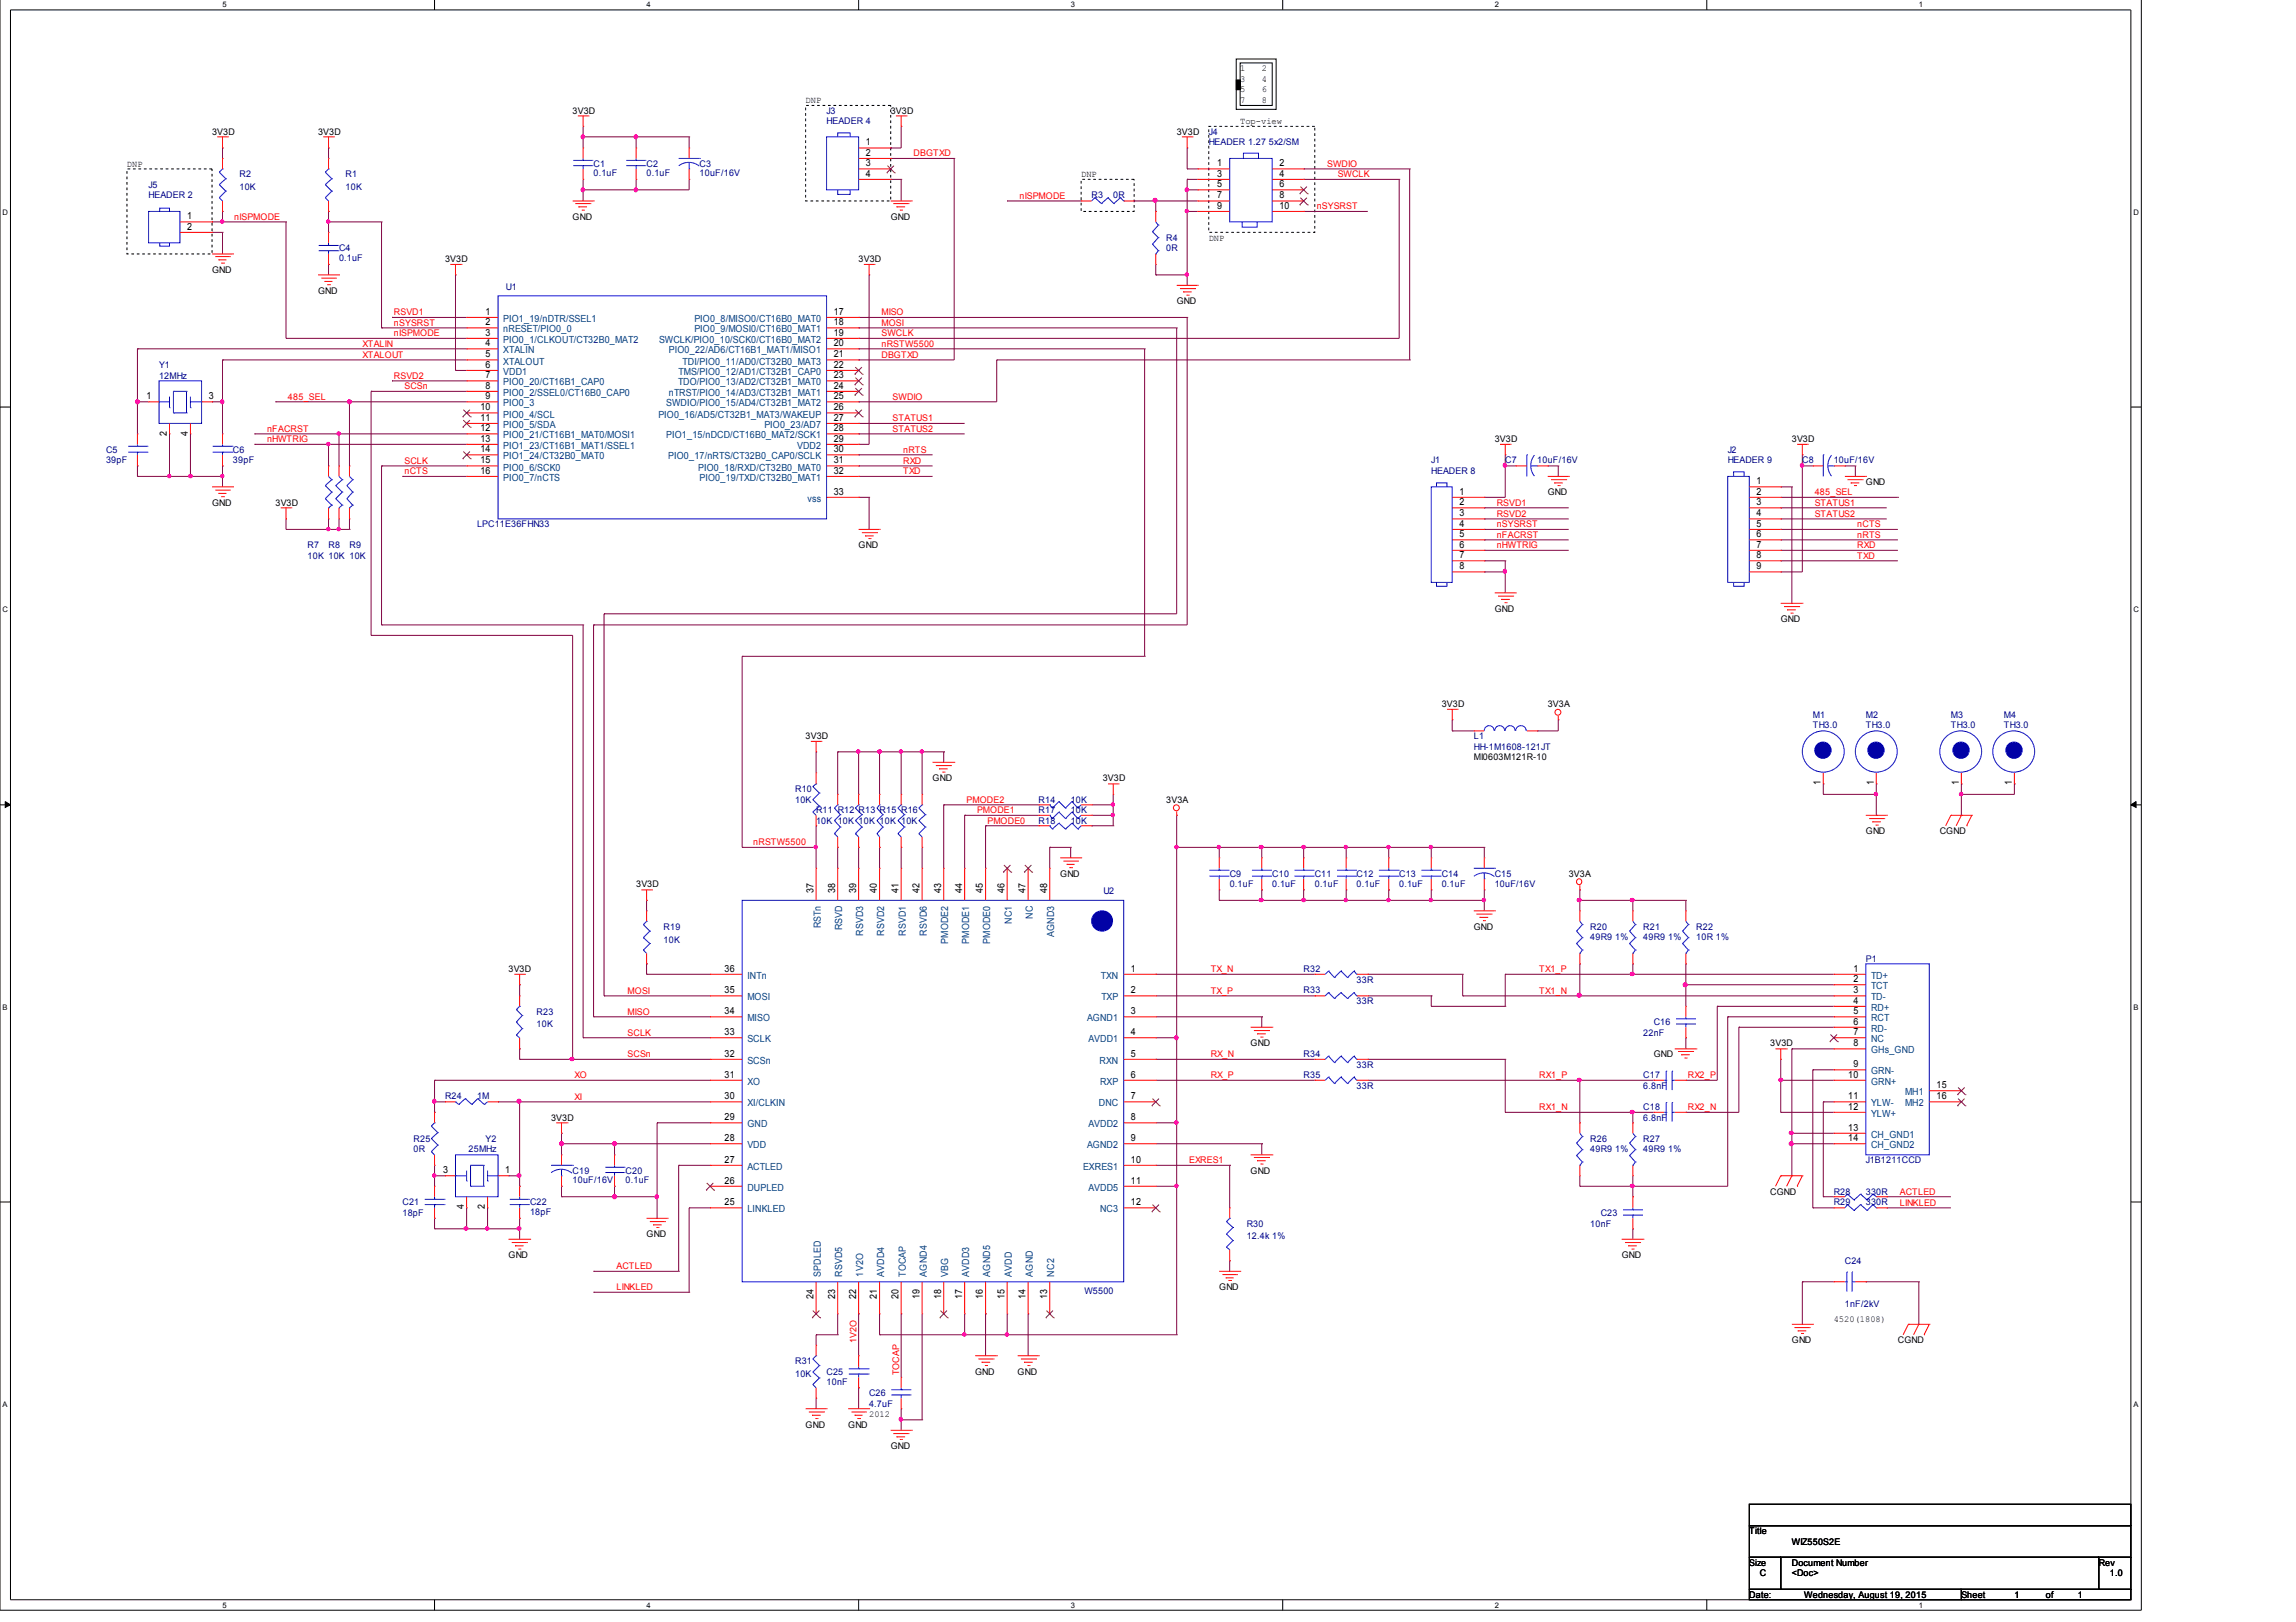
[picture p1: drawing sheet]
<svg xmlns="http://www.w3.org/2000/svg" width="297mm" height="210mm" viewBox="0 0 297 210" stroke-linecap="round" stroke-linejoin="round" font-family="sans-serif">
<defs><g id="words">
<g font-size="1.3">
<text x="112" y="18.8">1</text>
<text x="112" y="20.2">2</text>
<text x="112" y="21.5">3</text>
<text x="112" y="22.9">4</text>
<text x="157.5" y="21.5">1</text>
<text x="157.5" y="22.9">3</text>
<text x="165.5" y="21.5">2</text>
<text x="165.5" y="22.9">4</text>
<text x="24.2" y="28.4">1</text>
<text x="24.2" y="29.7">2</text>
<text x="157.5" y="24.2">5</text>
<text x="157.5" y="25.7">7</text>
<text x="157.5" y="27">9</text>
<text x="165.5" y="24.2">6</text>
<text x="165.5" y="25.7">8</text>
<text x="165.5" y="27">10</text>
<text x="62.8" y="40.7">1</text>
<text x="107.9" y="40.7">17</text>
<text x="62.8" y="42.1">2</text>
<text x="62.8" y="43.4">3</text>
<text x="62.8" y="44.8">4</text>
<text x="62.8" y="46.2">5</text>
<text x="62.8" y="47.6">6</text>
<text x="107.9" y="42.1">18</text>
<text x="107.9" y="43.4">19</text>
<text x="107.9" y="44.8">20</text>
<text x="107.9" y="46.2">21</text>
<text x="107.9" y="47.6">22</text>
<text x="19" y="51.7">1</text>
<text x="27" y="51.7">3</text>
<text x="62.1" y="53.1">10</text>
<text x="62.8" y="49">7</text>
<text x="62.8" y="50.3">8</text>
<text x="62.8" y="51.7">9</text>
<text x="107.9" y="49">23</text>
<text x="107.9" y="50.3">24</text>
<text x="107.9" y="51.7">25</text>
<text x="107.9" y="53.1">26</text>
<text x="21.6" y="56.4" transform="rotate(-90 21.6 56.4)">2</text>
<text x="24.3" y="56.4" transform="rotate(-90 24.3 56.4)">4</text>
<text x="62.1" y="54.5">11</text>
<text x="62.1" y="55.8">12</text>
<text x="62.1" y="57.2">13</text>
<text x="62.1" y="58.5">14</text>
<text x="62.1" y="60">15</text>
<text x="107.9" y="54.5">27</text>
<text x="107.9" y="55.8">28</text>
<text x="107.9" y="57.2">29</text>
<text x="107.9" y="58.5">30</text>
<text x="107.9" y="60">31</text>
<text x="62.1" y="61.3">16</text>
<text x="107.9" y="61.3">32</text>
<text x="107.9" y="64">33</text>
<text x="188.8" y="64">1</text>
<text x="188.8" y="65.4">2</text>
<text x="227.2" y="62.7">1</text>
<text x="227.2" y="64">2</text>
<text x="227.2" y="65.4">3</text>
<text x="188.8" y="66.8">3</text>
<text x="188.8" y="68.2">4</text>
<text x="188.8" y="69.5">5</text>
<text x="188.8" y="70.9">6</text>
<text x="227.2" y="66.8">4</text>
<text x="227.2" y="68.2">5</text>
<text x="227.2" y="69.5">6</text>
<text x="227.2" y="70.9">7</text>
<text x="188.8" y="72.2">7</text>
<text x="188.8" y="73.7">8</text>
<text x="227.2" y="72.2">8</text>
<text x="227.2" y="73.7">9</text>
<text x="235.5" y="101.6" transform="rotate(-90 235.5 101.6)">1</text>
<text x="242.4" y="101.6" transform="rotate(-90 242.4 101.6)">1</text>
<text x="253.4" y="101.6" transform="rotate(-90 253.4 101.6)">1</text>
<text x="260.3" y="101.6" transform="rotate(-90 260.3 101.6)">1</text>
<text x="105.2" y="115.6" transform="rotate(-90 105.2 115.6)">37</text>
<text x="108" y="115.6" transform="rotate(-90 108 115.6)">38</text>
<text x="110.7" y="115.6" transform="rotate(-90 110.7 115.6)">39</text>
<text x="113.5" y="115.6" transform="rotate(-90 113.5 115.6)">40</text>
<text x="116.2" y="115.6" transform="rotate(-90 116.2 115.6)">41</text>
<text x="119" y="115.6" transform="rotate(-90 119 115.6)">42</text>
<text x="121.8" y="115.6" transform="rotate(-90 121.8 115.6)">43</text>
<text x="124.5" y="115.6" transform="rotate(-90 124.5 115.6)">44</text>
<text x="127.2" y="115.6" transform="rotate(-90 127.2 115.6)">45</text>
<text x="130" y="115.6" transform="rotate(-90 130 115.6)">46</text>
<text x="132.7" y="115.6" transform="rotate(-90 132.7 115.6)">47</text>
<text x="135.5" y="115.6" transform="rotate(-90 135.5 115.6)">48</text>
<text x="93.7" y="125.7">36</text>
<text x="146.3" y="125.7">1</text>
<text x="239.8" y="125.7">1</text>
<text x="93.7" y="131.2">34</text>
<text x="93.7" y="128.5">35</text>
<text x="146.3" y="128.5">2</text>
<text x="146.3" y="131.2">3</text>
<text x="239.8" y="127.1">2</text>
<text x="239.8" y="128.5">3</text>
<text x="239.8" y="129.9">4</text>
<text x="239.8" y="131.2">5</text>
<text x="93.7" y="136.8">32</text>
<text x="93.7" y="134">33</text>
<text x="146.3" y="134">4</text>
<text x="146.3" y="136.8">5</text>
<text x="239.8" y="132.6">6</text>
<text x="239.8" y="134">7</text>
<text x="239.8" y="135.4">8</text>
<text x="93.7" y="142.3">30</text>
<text x="93.7" y="139.5">31</text>
<text x="146.3" y="139.5">6</text>
<text x="146.3" y="142.3">7</text>
<text x="239.1" y="143.6">12</text>
<text x="239.1" y="142.3">11</text>
<text x="239.1" y="139.5">10</text>
<text x="239.8" y="138.1">9</text>
<text x="250.5" y="140.8">15</text>
<text x="250.5" y="142.3">16</text>
<text x="93.7" y="147.7">28</text>
<text x="93.7" y="145">29</text>
<text x="146.3" y="145">8</text>
<text x="146.3" y="147.7">9</text>
<text x="239.1" y="146.3">13</text>
<text x="239.1" y="147.7">14</text>
<text x="57.3" y="151.8">3</text>
<text x="65.4" y="151.8">1</text>
<text x="93.7" y="156">25</text>
<text x="93.7" y="153.2">26</text>
<text x="93.7" y="150.5">27</text>
<text x="146.3" y="150.5">10</text>
<text x="146.3" y="153.2">11</text>
<text x="146.3" y="156">12</text>
<text x="60" y="156.5" transform="rotate(-90 60 156.5)">4</text>
<text x="62.7" y="156.5" transform="rotate(-90 62.7 156.5)">2</text>
<text x="105.2" y="168.2" transform="rotate(-90 105.2 168.2)">24</text>
<text x="108" y="168.2" transform="rotate(-90 108 168.2)">23</text>
<text x="110.7" y="168.2" transform="rotate(-90 110.7 168.2)">22</text>
<text x="113.5" y="168.2" transform="rotate(-90 113.5 168.2)">21</text>
<text x="116.2" y="168.2" transform="rotate(-90 116.2 168.2)">20</text>
<text x="119" y="168.2" transform="rotate(-90 119 168.2)">19</text>
<text x="121.8" y="168.2" transform="rotate(-90 121.8 168.2)">18</text>
<text x="124.5" y="168.2" transform="rotate(-90 124.5 168.2)">17</text>
<text x="127.2" y="168.2" transform="rotate(-90 127.2 168.2)">16</text>
<text x="130" y="168.2" transform="rotate(-90 130 168.2)">15</text>
<text x="132.7" y="168.2" transform="rotate(-90 132.7 168.2)">14</text>
<text x="135.5" y="168.2" transform="rotate(-90 135.5 168.2)">13</text>
</g>
<g font-size="1.3" fill="#004080">
<text x="65.1" y="41.7">PIO1_19/nDTR/SSEL1</text>
<text x="89.8" y="41.7">PIO0_8/MISO0/CT16B0_MAT0</text>
<text x="65.1" y="43">nRESET/PIO0_0</text>
<text x="65.1" y="44.4">PIO0_1/CLKOUT/CT32B0_MAT2</text>
<text x="65.1" y="45.7">XTALIN</text>
<text x="65.1" y="47.2">XTALOUT</text>
<text x="85.3" y="44.4">SWCLK/PIO0_10/SCK0/CT16B0_MAT2</text>
<text x="86.5" y="45.7">PIO0_22/AD6/CT16B1_MAT1/MISO1</text>
<text x="88.3" y="47.2">TDI/PIO0_11/AD0/CT32B0_MAT3</text>
<text x="89.8" y="43">PIO0_9/MOSI0/CT16B0_MAT1</text>
<text x="65.1" y="48.5">VDD1</text>
<text x="65.1" y="49.9">PIO0_20/CT16B1_CAP0</text>
<text x="65.1" y="51.2">PIO0_2/SSEL0/CT16B0_CAP0</text>
<text x="65.1" y="52.6">PIO0_3</text>
<text x="86.2" y="52.6">SWDIO/PIO0_15/AD4/CT32B1_MAT2</text>
<text x="86.5" y="51.2">nTRST/PIO0_14/AD3/CT32B1_MAT1</text>
<text x="87.7" y="49.9">TDO/PIO0_13/AD2/CT32B1_MAT0</text>
<text x="87.8" y="48.5">TMS/PIO0_12/AD1/CT32B1_CAP0</text>
<text x="65.1" y="54">PIO0_4/SCL</text>
<text x="65.1" y="55.4">PIO0_5/SDA</text>
<text x="65.1" y="56.7">PIO0_21/CT16B1_MAT0/MOSI1</text>
<text x="65.1" y="58.1">PIO1_23/CT16B1_MAT1/SSEL1</text>
<text x="65.1" y="59.5">PIO1_24/CT32B0_MAT0</text>
<text x="85.2" y="54">PIO0_16/AD5/CT32B1_MAT3/WAKEUP</text>
<text x="86.2" y="56.7">PIO1_15/nDCD/CT16B0_MAT2/SCK1</text>
<text x="86.4" y="59.5">PIO0_17/nRTS/CT32B0_CAP0/SCLK</text>
<text x="98.9" y="55.4">PIO0_23/AD7</text>
<text x="103.1" y="58.1">VDD2</text>
<text x="65.1" y="60.9">PIO0_6/SCK0</text>
<text x="65.1" y="62.2">PIO0_7/nCTS</text>
<text x="90.3" y="60.9">PIO0_18/RXD/CT32B0_MAT0</text>
<text x="90.5" y="62.2">PIO0_19/TXD/CT32B0_MAT1</text>
<text x="104.5" y="65">vss</text>
<text x="130.9" y="119.6" transform="rotate(-90 130.9 119.6)">NC1</text>
<text x="133.6" y="118.9" transform="rotate(-90 133.6 118.9)">NC</text>
<text x="106.2" y="120.2" transform="rotate(-90 106.2 120.2)">RSTn</text>
<text x="109" y="120.4" transform="rotate(-90 109 120.4)">RSVD</text>
<text x="111.7" y="121.1" transform="rotate(-90 111.7 121.1)">RSVD3</text>
<text x="114.4" y="121.1" transform="rotate(-90 114.4 121.1)">RSVD2</text>
<text x="117.2" y="121.1" transform="rotate(-90 117.2 121.1)">RSVD1</text>
<text x="119.9" y="121.1" transform="rotate(-90 119.9 121.1)">RSVD6</text>
<text x="122.7" y="122.1" transform="rotate(-90 122.7 122.1)">PMODE2</text>
<text x="125.4" y="122.1" transform="rotate(-90 125.4 122.1)">PMODE1</text>
<text x="128.1" y="122.1" transform="rotate(-90 128.1 122.1)">PMODE0</text>
<text x="136.4" y="121.3" transform="rotate(-90 136.4 121.3)">AGND3</text>
<text x="96.7" y="129.5">MOSI</text>
<text x="96.7" y="126.7">INTn</text>
<text x="142.4" y="126.7">TXN</text>
<text x="142.5" y="129.5">TXP</text>
<text x="242.1" y="126.7">TD+</text>
<text x="242.1" y="128">TCT</text>
<text x="242.1" y="129.5">TD-</text>
<text x="242.1" y="130.8">RD+</text>
<text x="96.7" y="137.7">SCSn</text>
<text x="96.7" y="134.9">SCLK</text>
<text x="96.7" y="132.2">MISO</text>
<text x="140.6" y="132.2">AGND1</text>
<text x="140.8" y="134.9">AVDD1</text>
<text x="142.2" y="137.7">RXN</text>
<text x="242.1" y="132.2">RCT</text>
<text x="242.1" y="133.5">RD-</text>
<text x="242.1" y="134.9">NC</text>
<text x="242.1" y="136.3">GHs_GND</text>
<text x="96.7" y="143.2">XI/CLKIN</text>
<text x="96.7" y="140.4">XO</text>
<text x="142.2" y="143.2">DNC</text>
<text x="142.3" y="140.4">RXP</text>
<text x="242.1" y="143.2">YLW-</text>
<text x="242.1" y="140.4">GRN+</text>
<text x="242.1" y="139">GRN-</text>
<text x="246.5" y="141.7">MH1</text>
<text x="246.5" y="143.2">MH2</text>
<text x="96.7" y="148.6">VDD</text>
<text x="96.7" y="145.9">GND</text>
<text x="140.6" y="148.6">AGND2</text>
<text x="140.8" y="145.9">AVDD2</text>
<text x="242.1" y="144.5">YLW+</text>
<text x="242.1" y="147.2">CH_GND1</text>
<text x="242.1" y="148.6">CH_GND2</text>
<text x="96.7" y="154.1">DUPLED</text>
<text x="96.7" y="151.4">ACTLED</text>
<text x="140.1" y="151.4">EXRES1</text>
<text x="140.8" y="154.1">AVDD5</text>
<text x="96.7" y="156.9">LINKLED</text>
<text x="142.3" y="156.9">NC3</text>
<text x="106.2" y="165.2" transform="rotate(-90 106.2 165.2)">SPDLED</text>
<text x="109" y="165.2" transform="rotate(-90 109 165.2)">RSVD5</text>
<text x="111.7" y="165.2" transform="rotate(-90 111.7 165.2)">1V2O</text>
<text x="114.4" y="165.2" transform="rotate(-90 114.4 165.2)">AVDD4</text>
<text x="117.2" y="165.2" transform="rotate(-90 117.2 165.2)">TOCAP</text>
<text x="119.9" y="165.2" transform="rotate(-90 119.9 165.2)">AGND4</text>
<text x="122.7" y="165.2" transform="rotate(-90 122.7 165.2)">VBG</text>
<text x="125.4" y="165.2" transform="rotate(-90 125.4 165.2)">AVDD3</text>
<text x="128.1" y="165.2" transform="rotate(-90 128.1 165.2)">AGND5</text>
<text x="130.9" y="165.2" transform="rotate(-90 130.9 165.2)">AVDD</text>
<text x="133.6" y="165.2" transform="rotate(-90 133.6 165.2)">AGND</text>
<text x="136.4" y="165.2" transform="rotate(-90 136.4 165.2)">NC2</text>
</g>
<g font-size="1.2">
<text x="160.4" y="9.2">1</text>
<text x="160.4" y="10.6">3</text>
<text x="160.4" y="12">5</text>
<text x="163.2" y="9.2">2</text>
<text x="163.2" y="10.6">4</text>
<text x="163.2" y="12">6</text>
<text x="27.4" y="17.5">3V3D</text>
<text x="41.1" y="17.5">3V3D</text>
<text x="74.1" y="14.7">3V3D</text>
<text x="104.2" y="13.4">DNP</text>
<text x="115.2" y="14.7">3V3D</text>
<text x="152.2" y="17.5">3V3D</text>
<text x="160.4" y="16.1">Top-view</text>
<text x="160.4" y="13.4">7</text>
<text x="163.2" y="13.4">8</text>
<text x="16.4" y="21.6">DNP</text>
<text x="139.9" y="23">DNP</text>
<text x="74.1" y="28.5">GND</text>
<text x="115.2" y="28.5">GND</text>
<text x="27.4" y="35.3">GND</text>
<text x="57.6" y="34">3V3D</text>
<text x="111.1" y="34">3V3D</text>
<text x="156.4" y="31.2">DNP</text>
<text x="41.1" y="38">GND</text>
<text x="152.2" y="39.4">GND</text>
<text x="193.4" y="57.2">3V3D</text>
<text x="231.8" y="57.2">3V3D</text>
<text x="27.4" y="65.5">GND</text>
<text x="35.6" y="65.5">3V3D</text>
<text x="200.2" y="64.1">GND</text>
<text x="241.4" y="62.8">GND</text>
<text x="111.1" y="71">GND</text>
<text x="193.4" y="79.2">GND</text>
<text x="230.4" y="80.5">GND</text>
<text x="104.2" y="95.7">3V3D</text>
<text x="186.5" y="91.5">3V3D</text>
<text x="200.2" y="91.5">3V3A</text>
<text x="120.6" y="101.1">GND</text>
<text x="142.7" y="101.1">3V3D</text>
<text x="190.7" y="98.4">MI0603M121R-10</text>
<text x="150.9" y="103.9">3V3A</text>
<text x="241.4" y="108">GND</text>
<text x="251" y="108">CGND</text>
<text x="137.2" y="113.5">GND</text>
<text x="202.9" y="113.5">3V3A</text>
<text x="82.3" y="114.8">3V3D</text>
<text x="65.8" y="125.8">3V3D</text>
<text x="190.7" y="120.3">GND</text>
<text x="161.8" y="135.4">GND</text>
<text x="214" y="136.8">GND</text>
<text x="229" y="135.4">3V3D</text>
<text x="71.3" y="145">3V3D</text>
<text x="161.8" y="151.9">GND</text>
<text x="229" y="154.6">CGND</text>
<text x="83.7" y="160.1">GND</text>
<text x="65.8" y="162.8">GND</text>
<text x="157.7" y="167">GND</text>
<text x="209.8" y="162.8">GND</text>
<text x="231.8" y="173.8">GND</text>
<text x="237.2" y="171.1">4520(1808)</text>
<text x="245.5" y="173.8">CGND</text>
<text x="126.2" y="178">GND</text>
<text x="131.7" y="178">GND</text>
<text x="104.2" y="184.8">GND</text>
<text x="109.7" y="184.8">GND</text>
<text x="112.4" y="183.4">2012</text>
<text x="115.2" y="187.6">GND</text>
<text x="226.3" y="198.6">Title</text>
<text x="226.3" y="202.6">Size</text>
<text x="227.7" y="204">C</text>
<text x="231.8" y="202.6">Document Number</text>
<text x="231.8" y="204">&lt;Doc&gt;</text>
<text x="231.8" y="199.9">WIZ550S2E</text>
<text x="271.5" y="202.6">Rev</text>
<text x="273" y="204">1.0</text>
<text x="226.3" y="206.8">Date:</text>
<text x="233.4" y="206.8">Wednesday, August 19, 2015</text>
<text x="253.7" y="206.8">Sheet</text>
<text x="260.6" y="206.8">1</text>
<text x="264.7" y="206.8">of</text>
<text x="268.8" y="206.8">1</text>
</g>
<g font-size="1.2" fill="#000080">
<text x="106.9" y="14.7">J3</text>
<text x="106.9" y="16.1">HEADER 4</text>
<text x="156.4" y="17.5">J4</text>
<text x="31" y="23">R2</text>
<text x="44.7" y="23">R1</text>
<text x="76.8" y="21.6">C1</text>
<text x="76.8" y="22.8">0.1uF</text>
<text x="83.7" y="21.6">C2</text>
<text x="83.7" y="22.8">0.1uF</text>
<text x="90.5" y="21.6">C3</text>
<text x="90.5" y="22.8">10uF/16V</text>
<text x="156.4" y="18.8">HEADER 1.27 5x2/SM</text>
<text x="19.2" y="24.3">J5</text>
<text x="19.2" y="25.7">HEADER 2</text>
<text x="31" y="24.6">10K</text>
<text x="44.7" y="24.6">10K</text>
<text x="141.2" y="25.7">R3</text>
<text x="144" y="25.7">0R</text>
<text x="43.9" y="32.5">C4</text>
<text x="43.9" y="33.8">0.1uF</text>
<text x="150.9" y="31.2">R4</text>
<text x="150.9" y="32.5">0R</text>
<text x="65.4" y="37.5">U1</text>
<text x="20.6" y="47.7">Y1</text>
<text x="20.6" y="49">12MHz</text>
<text x="13.7" y="58.6">C5</text>
<text x="13.7" y="60">39pF</text>
<text x="30.1" y="58.6">C6</text>
<text x="30.1" y="59.9">39pF</text>
<text x="185.2" y="60">J1</text>
<text x="194.7" y="60">C7</text>
<text x="198.9" y="60">10uF/16V</text>
<text x="223.5" y="58.6">J2</text>
<text x="223.5" y="60">HEADER 9</text>
<text x="233.2" y="60">C8</text>
<text x="237.2" y="60">10uF/16V</text>
<text x="185.2" y="61.4">HEADER 8</text>
<text x="39.8" y="71">R7</text>
<text x="42.5" y="71">R8</text>
<text x="45.2" y="71">R9</text>
<text x="61.7" y="68.3">LPC11E36FHN33</text>
<text x="39.8" y="72.3">10K 10K 10K</text>
<text x="190.7" y="95.7">L1</text>
<text x="234.5" y="92.9">M1</text>
<text x="234.5" y="94.2">TH3.0</text>
<text x="241.4" y="92.9">M2</text>
<text x="241.4" y="94.2">TH3.0</text>
<text x="252.4" y="92.9">M3</text>
<text x="252.4" y="94.2">TH3.0</text>
<text x="259.2" y="92.9">M4</text>
<text x="259.2" y="94.2">TH3.0</text>
<text x="190.7" y="97">HH-1M1608-121JT</text>
<text x="102.9" y="102.5">R10</text>
<text x="102.9" y="103.9">10K</text>
<text x="105.6" y="105.3">R11 R12 R13 R15 R16</text>
<text x="105.6" y="106.6">10K 10K 10K 10K 10K</text>
<text x="134.4" y="103.9">R14</text>
<text x="134.4" y="105.3">R17</text>
<text x="134.4" y="106.6">R18</text>
<text x="138.5" y="103.9">10K</text>
<text x="138.5" y="105.3">10K</text>
<text x="138.5" y="106.6">10K</text>
<text x="159.1" y="113.5">C9</text>
<text x="164.6" y="113.5">C10</text>
<text x="170.1" y="113.5">C11</text>
<text x="175.5" y="113.5">C12</text>
<text x="181" y="113.5">C13</text>
<text x="186.5" y="113.5">C14</text>
<text x="193.4" y="113.5">C15</text>
<text x="142.7" y="115.7">U2</text>
<text x="159.1" y="114.7">0.1uF</text>
<text x="164.6" y="114.7">0.1uF</text>
<text x="170.1" y="114.7">0.1uF</text>
<text x="175.5" y="114.7">0.1uF</text>
<text x="181" y="114.7">0.1uF</text>
<text x="186.5" y="114.7">0.1uF</text>
<text x="193.4" y="114.7">10uF/16V</text>
<text x="85.9" y="120.3">R19</text>
<text x="85.9" y="122">10K</text>
<text x="168.7" y="125.8">R32</text>
<text x="205.7" y="120.3">R20</text>
<text x="205.7" y="121.7">49R9 1%</text>
<text x="212.6" y="120.3">R21</text>
<text x="212.6" y="121.7">49R9 1%</text>
<text x="219.5" y="120.3">R22</text>
<text x="219.5" y="121.7">10R 1%</text>
<text x="241.4" y="124.5">P1</text>
<text x="69.4" y="131.3">R23</text>
<text x="168.7" y="128.5">R33</text>
<text x="175.5" y="127.2">33R</text>
<text x="175.5" y="130">33R</text>
<text x="69.4" y="132.9">10K</text>
<text x="168.7" y="136.8">R34</text>
<text x="212.6" y="134">22nF</text>
<text x="214" y="132.7">C16</text>
<text x="57.6" y="142.3">R24</text>
<text x="61.7" y="142.3">1M</text>
<text x="168.7" y="139.5">R35</text>
<text x="175.5" y="138.2">33R</text>
<text x="175.5" y="140.9">33R</text>
<text x="212.6" y="143.7">C18</text>
<text x="212.6" y="139.5">C17</text>
<text x="212.6" y="140.9">6.8nF</text>
<text x="53.5" y="147.8">R25</text>
<text x="53.5" y="149.1">0R</text>
<text x="60.6" y="149.1">25MHz</text>
<text x="62.8" y="147.8">Y2</text>
<text x="205.7" y="147.8">R26</text>
<text x="205.7" y="149.1">49R9 1%</text>
<text x="212.6" y="145">6.8nF</text>
<text x="212.6" y="147.8">R27</text>
<text x="212.6" y="149.1">49R9 1%</text>
<text x="52.1" y="156">C21</text>
<text x="68.6" y="156">C22</text>
<text x="74.1" y="151.9">C19</text>
<text x="74.1" y="153.1">10uF/16V</text>
<text x="80.9" y="151.9">C20</text>
<text x="80.9" y="153.1">0.1uF</text>
<text x="237.2" y="154.6">R28</text>
<text x="237.2" y="156">R29</text>
<text x="241.4" y="154.6">330R</text>
<text x="241.4" y="150.6">J1B1211CCD</text>
<text x="241.4" y="156">330R</text>
<text x="52.1" y="157.4">18pF</text>
<text x="68.6" y="157.2">18pF</text>
<text x="161.3" y="158.8">R30</text>
<text x="161.3" y="160.4">12.4k 1%</text>
<text x="205.7" y="158.8">10nF</text>
<text x="207.1" y="157.4">C23</text>
<text x="140.3" y="167.5">W5500</text>
<text x="238.7" y="163.6">C24</text>
<text x="238.7" y="169.2">1nF/2kV</text>
<text x="102.9" y="176.5">R31</text>
<text x="102.9" y="178.2">10K</text>
<text x="106.9" y="178">C25</text>
<text x="106.9" y="179.2">10nF</text>
<text x="112.4" y="180.7">C26</text>
<text x="112.4" y="182">4.7uF</text>
</g>
<g font-size="1.2" fill="#f00">
<text x="118.2" y="20.2">DBGTXD</text>
<text x="171.7" y="21.6">SWDIO</text>
<text x="173.1" y="23">SWCLK</text>
<text x="30.3" y="28.5">nISPMODE</text>
<text x="131.9" y="25.8">nISPMODE</text>
<text x="170.3" y="27.1">nSYSRST</text>
<text x="51" y="40.8">RSVD1</text>
<text x="114" y="40.8">MISO</text>
<text x="46.9" y="44.9">XTALIN</text>
<text x="46.9" y="46.3">XTALOUT</text>
<text x="51" y="42.2">nSYSRST</text>
<text x="51" y="43.5">nISPMODE</text>
<text x="114" y="42.2">MOSI</text>
<text x="114" y="46.3">DBGTXD</text>
<text x="114" y="43.5">SWCLK</text>
<text x="114" y="44.9">nRSTW5500</text>
<text x="37.3" y="51.7">485_SEL</text>
<text x="51" y="49">RSVD2</text>
<text x="52.3" y="50.4">SCSn</text>
<text x="115.5" y="51.7">SWDIO</text>
<text x="34.5" y="55.9">nFACRST</text>
<text x="34.5" y="57.2">nHWTRIG</text>
<text x="115.5" y="54.5">STATUS1</text>
<text x="115.5" y="55.9">STATUS2</text>
<text x="116.8" y="58.6">nRTS</text>
<text x="52.3" y="60">SCLK</text>
<text x="52.3" y="61.4">nCTS</text>
<text x="116.8" y="60">RXD</text>
<text x="116.8" y="61.4">TXD</text>
<text x="193.6" y="65.5">RSVD1</text>
<text x="234.8" y="64.1">485_SEL</text>
<text x="234.8" y="65.5">STATUS1</text>
<text x="193.6" y="68.3">nSYSRST</text>
<text x="193.6" y="66.9">RSVD2</text>
<text x="193.6" y="71">nHWTRIG</text>
<text x="193.6" y="69.6">nFACRST</text>
<text x="234.8" y="66.9">STATUS2</text>
<text x="240.3" y="68.3">nCTS</text>
<text x="240.3" y="69.6">nRTS</text>
<text x="240.3" y="71">RXD</text>
<text x="240.3" y="72.3">TXD</text>
<text x="125.1" y="103.9">PMODE2</text>
<text x="126.4" y="105.3">PMODE1</text>
<text x="127.8" y="106.6">PMODE0</text>
<text x="97.5" y="109.4">nRSTW5500</text>
<text x="156.6" y="125.8">TX_N</text>
<text x="199.1" y="125.8">TX1_P</text>
<text x="81.2" y="131.3">MISO</text>
<text x="81.2" y="128.6">MOSI</text>
<text x="156.6" y="128.6">TX_P</text>
<text x="199.1" y="128.6">TX1_N</text>
<text x="81.2" y="134">SCLK</text>
<text x="81.2" y="136.8">SCSn</text>
<text x="156.6" y="136.8">RX_N</text>
<text x="74.3" y="142.3">XI</text>
<text x="74.3" y="139.5">XO</text>
<text x="156.6" y="139.5">RX_P</text>
<text x="199.1" y="143.7">RX1_N</text>
<text x="199.1" y="139.5">RX1_P</text>
<text x="218.4" y="139.5">RX2_P</text>
<text x="218.4" y="143.7">RX2_N</text>
<text x="153.8" y="150.6">EXRES1</text>
<text x="245.8" y="154.6">ACTLED</text>
<text x="245.8" y="156.1">LINKLED</text>
<text x="79.8" y="167">LINKLED</text>
<text x="79.8" y="164.3">ACTLED</text>
<text x="110.8" y="173.8" transform="rotate(-90 110.8 173.8)">1V2O</text>
<text x="116.3" y="178" transform="rotate(-90 116.3 178)">TOCAP</text>
</g>
<g font-size="1">
<text x="28.8" y=".9">5</text>
<text x="83.7" y=".9">4</text>
<text x="138.5" y=".9">3</text>
<text x="193.4" y=".9">2</text>
<text x="248.2" y=".9">1</text>
<text x=".3" y="27.8">D</text>
<text x="276" y="27.8">D</text>
<text x=".3" y="79.2">C</text>
<text x="276" y="79.2">C</text>
<text x=".3" y="130.7">B</text>
<text x="276" y="130.7">B</text>
<text x=".3" y="182">A</text>
<text x="276" y="182">A</text>
<text x="28.8" y="208">5</text>
<text x="83.7" y="208">4</text>
<text x="138.5" y="208">3</text>
<text x="193.4" y="208">2</text>
<text x="248.2" y="208">1</text>
</g>
</g></defs>
<path d="M0 -.1v208.5h277v-208.5M1.4 1.3h274.3v205.7h-274.3z" fill="none" stroke="#000" stroke-width=".13"/>
<g fill="#fff">
<path d="M28.8 .1h.4v1h-.4z"/>
<path d="M28.8 207.2h.4v1h-.4z"/>
</g>
<path d="M56.2 -.1v1.4M56.2 207v1.4" fill="none" stroke="#000" stroke-width=".13"/>
<g fill="#fff">
<path d="M83.7 .1h.4v1h-.4z"/>
<path d="M83.7 207.2h.4v1h-.4z"/>
</g>
<path d="M111.1 -.1v1.4M111.1 207v1.4" fill="none" stroke="#000" stroke-width=".13"/>
<g fill="#fff">
<path d="M138.5 .1h.4v1h-.4z"/>
<path d="M138.5 207.2h.4v1h-.4z"/>
</g>
<path d="M165.9 -.1v1.4M165.9 207v1.4" fill="none" stroke="#000" stroke-width=".13"/>
<g fill="#fff">
<path d="M193.4 .1h.4v1h-.4z"/>
<path d="M193.4 207.2h.4v1h-.4z"/>
</g>
<path d="M220.8 -.1v1.4M220.8 207v1.4" fill="none" stroke="#000" stroke-width=".13"/>
<g fill="#fff">
<path d="M248.2 .1h.5v1h-.5z"/>
<path d="M248.2 207.2h.5v1h-.5z"/>
<path d="M.3 26.9h.5v1.1h-.5z"/>
<path d="M276 26.9h.5v1.1h-.5z"/>
<path d="M.3 78.3h.5v1h-.5z"/>
<path d="M276 78.3h.5v1h-.5z"/>
</g>
<path d="M0 52.7h1.4M275.7 52.7h1.3" fill="none" stroke="#000" stroke-width=".13"/>
<g fill="#fff">
<path d="M.3 129.8h.5v1h-.5z"/>
<path d="M276 129.8h.5v1h-.5z"/>
</g>
<path d="M0 104.2h1.4M275.7 104.2h1.3" fill="none" stroke="#000" stroke-width=".13"/>
<path d="M.7 103.7l.7 .5-.7 .3zM275.7 104.2l.7-.5v.8z" fill="#000" stroke="#000" stroke-width=".13"/>
<g fill="#fff">
<path d="M.3 181.2h.5v1h-.5z"/>
<path d="M276 181.2h.5v1h-.5z"/>
</g>
<path d="M159.9 7.6h5.2v6.6h-5.2zM159.9 10.3h.5v1.3h-.5zM160.4 8.1h4.2v5.5h-4.2zM0 155.5h1.4M275.7 155.5h1.3M226.3 194.7h49.4v2.8h-49.4zM226.3 197.5h49.4v4h-49.4zM226.3 201.5h4.1v4.2h-4.1zM226.3 205.7h27.4v1.3h-27.4zM230.4 201.5h41.1v4.2h-41.1zM253.7 205.7h22v1.3h-22zM271.5 201.5h4.2v4.2h-4.2z" fill="none" stroke="#000" stroke-width=".13"/>
<path d="M160 10.4h.4v1.2h-.4z" fill="#000"/>
<path d="M104.2 13.6h11v12.4h-11zM156.4 16.4h13.7v13.7h-13.7zM16.4 21.9h11v11h-11zM139.9 23.2h6.8v4.2h-6.8z" fill="none" stroke="#000" stroke-width=".13" stroke-dasharray=".4 .4 .4 .4 .4 .4 .4 .4" stroke-linecap="butt"/>
<g fill="none" stroke="#800040" stroke-width=".13">
<path d="M28.8 19.1h.1M28.8 19.1v1.4M42.5 19.1h.1M42.5 19.1v1.4M75.4 17.7h.1M75.4 16.4h.1M75.4 16.4v2.7M75.4 17.7h13.8M82.3 17.7h.1M82.3 17.7v1.4M89.2 17.7h.1M89.2 17.7v1.4"/>
<path d="M115.2 19.1h.1M116.6 16.4h.1M116.6 16.4v2.7h-1.4M153.6 19.1h.1M153.6 19.1v2.8M27.4 30.1h.1M27.4 28.7h.1M27.4 28.7h9.6M27.4 30.1h1.4M28.8 27.4h.1M28.8 28.7h.1M28.8 30.1h.1"/>
<path d="M28.8 27.4v1.3M28.8 30.1v2.8M37 28.7h.1M37 28.7v15.1M42.5 34.2h.1M42.5 28.7h.1M42.5 27.4h.1M42.5 27.4v2.7M42.5 34.2v1.4M42.5 28.7h6.9M49.4 28.7h.1M49.4 28.7v13.7"/>
<path d="M58.9 35.6h.1M58.9 35.6v12.3M75.4 23.2h.1M75.4 24.6h.1M75.4 23.2v2.8M82.3 23.2h.1M82.3 24.6h.1M82.3 23.2v1.4M89.2 23.2h.1M89.2 23.2v1.4h-13.8M112.4 35.6h.1M112.4 35.6v21.9h-1.3"/>
<path d="M115.2 23.2h.1M115.2 20.5h.1M115.2 23.2h1.4M115.2 20.5h8.2M116.6 23.2h.1M116.6 23.2v2.8M123.4 20.5h.1M123.4 20.5v26.1h-12.3M130.3 26h.1M130.3 26h9.6M146.7 26h.1M146.7 26h8.2"/>
<path d="M149.5 35.6h.1M149.5 26h.1M149.5 27.4h.1M149.5 35.6h4.1M149.5 26v1.4M149.5 34.2v1.4M153.6 27.4h.1M153.6 35.6h.1M153.6 23.2h.1M153.6 24.6h.1M153.6 21.9h.1M153.6 23.2v13.7"/>
<path d="M153.6 23.2h1.3M153.6 24.6h1.3M153.6 27.4h1.3M153.6 21.9h1.3M168.7 27.4h.1M168.7 21.9h.1M168.7 23.2h.1M168.7 23.2h12.3M168.7 27.4h8.3M168.7 21.9h13.7M181 23.2h.1M181 23.2v20.6h-69.9"/>
<path d="M182.4 21.9h.1M182.4 21.9v24.7M17.8 45.1h.1M17.8 52h.1M17.8 45.1h42.6M17.8 52h1.4M17.8 45.1v11M21.9 56.1v5.6M24.6 56.1v5.6M27.4 52h.1M27.4 52h1.4M28.8 46.6h.1"/>
<path d="M28.8 52h.1M28.8 46.6h31.6M28.8 46.6v9.5M32.9 56.1h.1M32.9 57.5h.1M32.9 57.5h27.5M32.9 56.1h27.5M35.6 52h.1M35.6 52h24.8M37 43.8h.1M37 43.8h23.4M42.5 57.5h.1"/>
<path d="M42.5 57.5v2.8M43.9 56.1h.1M43.9 56.1v4.2M45.2 52h.1M45.2 52v8.3M48 50.6h.1M48 50.6h12.4M48 50.6v31.6M49.4 42.4h.1M49.4 42.4h11M50.7 41.1h.1M50.7 49.3h.1"/>
<path d="M50.7 41.1h9.7M50.7 49.3h9.7M58.9 47.9h.1M58.9 47.9h1.5M111.1 41.1h.1M111.1 42.4h.1M111.1 46.6h.1M111.1 54.8h.1M111.1 56.1h.1M111.1 58.9h.1M111.1 43.8h.1M111.1 52h.1"/>
<path d="M111.1 45.1h.1M111.1 57.5h.1M111.1 41.1h42.5M111.1 42.4h41.1M111.1 45.1h37M111.1 54.8h13.7M111.1 56.1h13.7M111.1 58.9h9.5M128.9 46.6h.1M128.9 46.6h53.5M128.9 46.6v5.4h-17.8M148.1 45.1h.1"/>
<path d="M148.1 45.1v39.8M152.2 42.4h.1M152.2 42.4v37h-74.1M153.6 41.1h.1M153.6 41.1v39.8h-76.8M182.4 46.6h.1M194.7 58.9h.1M194.7 58.9v5.5h-2.7M233.2 58.9h.1M233.2 58.9v15.1h-2.8M17.8 60.3h.1M17.8 61.7h.1"/>
<path d="M17.8 61.7h11M17.8 60.3v1.4M21.9 61.7h.1M24.6 61.7h.1M28.8 60.3h.1M28.8 61.7h.1M28.8 60.3v2.7M37 67.2h.1M37 68.5h.1M37 68.5h8.2M37 67.2v1.3M42.5 68.5h.1"/>
<path d="M42.5 67.2v1.3M43.9 68.5h.1M43.9 60.3h.1M43.9 67.2v1.3M45.2 68.5h.1M45.2 67.2v1.3M49.4 60.3h.1M49.4 60.3h11M49.4 60.3v20.6M52.1 61.7h.1M52.1 61.7h8.3M78.1 79.4h.1"/>
<path d="M78.1 79.4v49.5M111.1 64.4h.1M111.1 60.3h.1M111.1 61.7h.1M111.1 64.4h1.3M111.1 60.3h9.5M111.1 61.7h9.5M112.4 64.4h.1M112.4 64.4v4.1M192 72.6h.1M192 74h.1M192 64.4h.1"/>
<path d="M192 65.7h.1M192 68.5h.1M192 67.2h.1M192 71.2h.1M192 69.9h.1M192 68.5h10.9M192 72.6h2.7M192 74h2.7M192 65.7h10.9M192 67.2h10.9M192 71.2h10.9M192 69.9h10.9"/>
<path d="M194.7 60.3h.1M194.7 74h.1M194.7 72.6h.1M194.7 60.3h1.4M194.7 72.6v4.1M200.2 60.3h.1M200.2 60.3h1.4M201.6 60.3h.1M201.6 60.3v1.4M230.4 68.5h.1M230.4 69.9h.1M230.4 71.2h.1"/>
<path d="M230.4 72.6h.1M230.4 63h.1M230.4 74h.1M230.4 65.7h.1M230.4 67.2h.1M230.4 64.4h15.1M230.4 68.5h15.1M230.4 72.6h15.1M230.4 65.7h13.7M230.4 67.2h13.7M230.4 71.2h15.1M230.4 69.9h15.1"/>
<path d="M230.4 63h1.4M231.8 63h.1M231.8 63v15.1M233.2 60.3h.1M233.2 60.3h1.3M238.7 60.3h.1M238.7 60.3h1.3M240 60.3h.1M240 60.3v1.4M245.5 64.4h.1M48 82.2h.1M48 82.2h26.1v54.9"/>
<path d="M49.4 80.9h.1M49.4 80.9h26M75.4 80.9h.1M75.4 80.9v53.4M76.8 80.9h.1M76.8 80.9v50.7M96 84.9h.1M96 84.9v24.8M96 84.9h52.1M105.6 97.3h.1M105.6 97.3v2.7M108.4 97.3h.1"/>
<path d="M108.4 97.3h13.7M108.4 97.3v5.5M111.1 97.3h.1M111.1 97.3v5.5M113.8 97.3h.1M113.8 97.3v5.5M116.6 97.3h.1M116.6 97.3v5.5M119.3 97.3h.1M119.3 97.3v5.5M122.1 97.3h.1M122.1 97.3v1.4"/>
<path d="M148.1 84.9h.1M187.9 93.1h.1M187.9 94.6h.1M187.9 93.1v1.5M187.9 94.6h2.8M198.9 94.6h.1M201.6 93.1h.1M201.6 93.1v1.5h-2.7M83.7 116.5h.1M83.7 116.5v1.4M96 109.7h.1M96 109.7h9.6"/>
<path d="M105.6 109.7h.1M105.6 106.9h.1M105.6 106.9v5.5M108.4 109.7h.1M108.4 109.7v2.7M111.1 109.7h.1M111.1 109.7v2.7M113.8 109.7h.1M113.8 109.7v2.7M116.6 109.7h.1M116.6 109.7v2.7M119.3 109.7h.1"/>
<path d="M119.3 109.7v2.7M122.1 104.2h.1M122.1 104.2v8.2M122.1 104.2h12.3M124.8 105.5h.1M124.8 105.5v6.9M124.8 105.5h9.6M127.5 106.9h.1M127.5 106.9v5.5M127.5 106.9h6.9M135.8 109.7h.1M135.8 109.7v2.7"/>
<path d="M135.8 109.7h2.7M138.5 109.7h.1M138.5 109.7v1.3M141.2 106.9h.1M141.2 104.2h2.8M141.2 105.5h2.8M141.2 106.9h2.8M144 104.2h.1M144 105.5h.1M144 106.9h.1M144 102.8v4.1M152.2 105.5h.1"/>
<path d="M152.2 109.7h.1M152.2 105.5v67.2M152.2 109.7h39.8M157.7 116.5h.1M157.7 115.2h.1M157.7 109.7h.1M157.7 116.5h34.3M157.7 109.7v1.3M157.7 115.2v1.3M163.2 115.2h.1M163.2 116.5h.1M163.2 109.7h.1"/>
<path d="M163.2 109.7v1.3M163.2 115.2v1.3M168.7 109.7h.1M168.7 116.5h.1M168.7 115.2h.1M168.7 109.7v1.3M168.7 115.2v1.3M174.2 115.2h.1M174.2 109.7h.1M174.2 116.5h.1M174.2 109.7v1.3M174.2 115.2v1.3"/>
<path d="M179.7 115.2h.1M179.7 116.5h.1M179.7 109.7h.1M179.7 109.7v1.3M179.7 115.2v1.3M185.2 115.2h.1M185.2 109.7h.1M185.2 116.5h.1M185.2 109.7v1.3M185.2 115.2v1.3M192 109.7h.1M192 115.2h.1"/>
<path d="M192 116.5h.1M192 109.7v1.3M192 115.2v2.7M204.4 115.2h.1M204.4 116.5h.1M204.4 116.5h13.7M204.4 115.2v2.7M211.2 116.5h.1M211.2 116.5v1.4M218.1 116.5h.1M218.1 116.5v1.4M235.9 102.8h.1"/>
<path d="M235.9 101.4h.1M235.9 102.8h6.8M235.9 101.4v1.4M242.7 101.4h.1M242.7 105.5h.1M242.7 101.4v4.1M253.7 101.4h.1M253.7 102.8h.1M253.7 101.4v4.1M260.6 101.4h.1M260.6 101.4v1.4h-6.9M56.2 139.8h.1"/>
<path d="M56.2 139.8h35.7M56.2 139.8v4.1M67.2 137.1h.1M67.2 135.7h.1M67.2 127.4h.1M67.2 137.1h24.7M67.2 127.4v1.5M67.2 135.7v1.4M74.1 137.1h.1M75.4 134.3h.1M75.4 134.3h16.5M76.8 131.6h.1"/>
<path d="M76.8 131.6h15.1M78.1 128.9h.1M78.1 128.9h13.8M83.7 124.7h.1M83.7 126.1h.1M83.7 126.1h8.2M83.7 124.7v1.4M149.5 126.1h.1M149.5 137.1h.1M149.5 131.6h13.7M149.5 126.1h20.6M149.5 134.3h2.7"/>
<path d="M149.5 137.1h20.6M149.5 139.8h20.6M149.5 128.9h20.6M152.2 134.3h.1M163.2 131.6h.1M163.2 131.6v1.3M170.1 128.9h.1M170.1 139.8h.1M177 126.1h.1M177 137.1h.1M177 126.1h12.2M177 137.1h17.7"/>
<path d="M177 139.8h37M177 128.9h8.2M185.2 130.2h.1M185.2 128.9h.1M185.2 128.9v1.3M185.2 130.2h9.5M189.2 128.9h.1M189.2 126.1h.1M189.2 128.9h48M189.2 126.1v2.8M194.7 130.2h.1M194.7 126.1h.1"/>
<path d="M194.7 137.1h.1M194.7 126.1h42.5M194.7 126.1v4.1M194.7 137.1v6.8M204.4 128.9h.1M204.4 124.7h.1M204.4 139.8h.1M204.4 124.7v4.2M204.4 139.8v5.5M211.2 126.1h.1M211.2 124.7h.1M211.2 124.7v1.4"/>
<path d="M214 139.8h.1M218.1 127.4h.1M218.1 139.8h.1M218.1 134.3h.1M218.1 124.7h.1M218.1 127.4h19.1M218.1 124.7v5.5M218.1 134.3v1.4M222.2 130.2h.1M222.2 130.2h15M222.2 130.2v9.6h-4.1M223.5 131.6h.1"/>
<path d="M223.5 131.6h13.7M223.5 131.6v21.9h-19.1M225 132.9h.1M225 132.9v11h-6.9M225 132.9h12.2M230.4 139.8h.1M230.4 137.1h.1M230.4 139.8h6.8M230.4 137.1v6.8M231.8 135.7h.1M231.8 135.7v16.5M231.8 135.7h5.4"/>
<path d="M234.5 138.4h.1M234.5 138.4h2.7M234.5 138.4v17.9M56.2 157.7h.1M56.2 142.6h.1M56.2 152.2h.1M56.2 143.9h.1M56.2 159h.1M56.2 142.6h1.4M56.2 150.8v2.7M56.2 157.7v1.3M56.2 159h11"/>
<path d="M56.2 152.2h1.4M60.4 159h.1M60.4 156.3v2.7M63.1 159h.1M63.1 156.3v2.7M64.4 142.6h.1M64.4 142.6h27.5M65.8 152.2h1.4M67.2 157.7h.1M67.2 159h.1M67.2 152.2h.1M67.2 153.5h.1"/>
<path d="M67.2 142.6h.1M67.2 142.6v10.9M67.2 157.7v2.7M72.6 148h.1M72.6 153.5h.1M72.6 154.9h.1M72.6 146.7h.1M72.6 148h19.3M72.6 154.9h12.4M72.6 146.7v2.8M72.6 153.5v1.4M79.5 148h.1"/>
<path d="M79.5 153.5h.1M79.5 154.9h.1M79.5 148v1.5M79.5 153.5v1.4M85 154.9h.1M85 145.3h.1M85 145.3h6.9M85 145.3v12.4M87.8 150.8h.1M87.8 150.8h4.1M87.8 150.8v13.7M89.2 156.3h.1"/>
<path d="M89.2 156.3v10.9M89.2 156.3h2.7M149.5 145.3h2.7M149.5 153.5h2.7M149.5 148h13.7M149.5 150.8h9.6M152.2 145.3h.1M152.2 153.5h.1M159.1 150.8h.1M159.1 150.8v5.5M163.2 148h.1M163.2 148v1.5"/>
<path d="M194.7 143.9h.1M194.7 143.9h19.3M204.4 145.3h.1M204.4 153.5h.1M204.4 152.2v1.3M211.2 143.9h.1M211.2 145.3h.1M211.2 153.5h.1M211.2 154.9h.1M211.2 159h.1M211.2 143.9v1.4M211.2 152.2v2.7"/>
<path d="M211.2 159v1.4M218.1 143.9h.1M230.4 143.9h.1M230.4 143.9h6.8M231.8 146.7h.1M231.8 148h.1M231.8 148h5.4M231.8 146.7h5.4M234.5 156.3h.1M234.5 156.3h2.7M235.9 142.6h.1M235.9 154.9h.1"/>
<path d="M235.9 142.6v12.3M235.9 142.6h1.3M235.9 154.9h1.3M244.1 154.9h.1M244.1 156.3h.1M244.1 154.9h8.3M244.1 156.3h8.3M76.8 167.2h.1M76.8 164.5h.1M76.8 167.2h12.4M76.8 164.5h11M87.8 164.5h.1"/>
<path d="M89.2 167.2h.1M105.6 172.7h.1M105.6 172.7h2.8M105.6 172.7v1.4M108.4 172.7h.1M108.4 170v2.7M111.1 179.6h.1M111.1 170h.1M111.1 170v5.4M111.1 179.6v2.7M113.8 172.7h.1M113.8 170v2.7"/>
<path d="M113.8 172.7h38.4M116.6 170h.1M116.6 170v8.2M119.3 170v13.7M124.8 172.7h.1M124.8 170v2.7M127.5 170h.1M127.5 170v5.4M130.3 172.7h.1M130.3 170v2.7M133 170h.1M133 170v5.4"/>
<path d="M152.2 172.7h.1M159.1 163.2h.1M159.1 163.2v1.3M233.2 165.9h.1M233.2 165.9v5.5M233.2 165.9h4M241.4 165.9h.1M241.4 165.9h6.8M248.2 165.9h.1M248.2 165.9v5.5M105.6 180.9h.1M105.6 180.9v1.4"/>
<path d="M116.6 183.7h.1M116.6 182.3h.1M116.6 182.3v2.8M116.6 183.7h2.7M119.3 183.7h.1"/>
</g>
<g fill="#f0f" stroke="#f0f" stroke-width=".13">
<path d="M113.6 97.1h.4v.2v.1h-.4l-.1-.1z" fill-rule="evenodd"/>
<path d="M168.5 116.3h.3l.1 .2-.1 .1h-.3l-.1-.1z" fill-rule="evenodd"/>
<path d="M163 116.3h.3l.1 .2-.1 .1h-.3l-.1-.1z" fill-rule="evenodd"/>
<path d="M168.5 109.5h.3l.1 .1-.1 .2h-.3l-.1-.2z" fill-rule="evenodd"/>
<path d="M163 109.5h.3l.1 .1-.1 .2h-.3l-.1-.2z" fill-rule="evenodd"/>
<path d="M204.1 139.6h.4l.1 .2-.1 .1h-.4l-.1-.1z" fill-rule="evenodd"/>
<path d="M211 143.8h.3l.1 .1-.1 .2h-.3l-.1-.2z" fill-rule="evenodd"/>
<path d="M211 153.3h.3l.1 .2-.1 .1h-.3l-.1-.1z" fill-rule="evenodd"/>
<path d="M73.8 136.9h.4l.1 .1-.1 .2h-.4l-.1-.2z" fill-rule="evenodd"/>
<path d="M231.6 146.5h.3l.1 .1-.1 .2h-.3l-.1-.2z" fill-rule="evenodd"/>
<path d="M230.2 139.6h.4v.2v.1h-.4l-.1-.1z" fill-rule="evenodd"/>
<path d="M211 125.9h.3l.1 .1-.1 .2h-.3l-.1-.2z" fill-rule="evenodd"/>
<path d="M211 116.3h.3l.1 .2-.1 .1h-.3l-.1-.1z" fill-rule="evenodd"/>
<path d="M204.1 116.3h.4l.1 .2-.1 .1h-.4l-.1-.1z" fill-rule="evenodd"/>
<path d="M67 158.8h.3l.1 .2-.1 .1h-.3l-.1-.1z" fill-rule="evenodd"/>
<path d="M67 152h.3l.1 .1-.1 .2h-.3l-.1-.2z" fill-rule="evenodd"/>
<path d="M24.5 61.5h.3l.1 .1-.1 .2h-.3l-.1-.2z" fill-rule="evenodd"/>
<path d="M60.1 158.8h.4v.2v.1h-.4l-.1-.1z" fill-rule="evenodd"/>
<path d="M113.6 97.1h.4v.2v.1h-.4l-.1-.1z" fill-rule="evenodd"/>
<path d="M168.5 116.3h.3l.1 .2-.1 .1h-.3l-.1-.1z" fill-rule="evenodd"/>
<path d="M163 116.3h.3l.1 .2-.1 .1h-.3l-.1-.1z" fill-rule="evenodd"/>
<path d="M168.5 109.5h.3l.1 .1-.1 .2h-.3l-.1-.2z" fill-rule="evenodd"/>
<path d="M163 109.5h.3l.1 .1-.1 .2h-.3l-.1-.2z" fill-rule="evenodd"/>
<path d="M204.1 139.6h.4l.1 .2-.1 .1h-.4l-.1-.1z" fill-rule="evenodd"/>
<path d="M211 143.8h.3l.1 .1-.1 .2h-.3l-.1-.2z" fill-rule="evenodd"/>
<path d="M211 153.3h.3l.1 .2-.1 .1h-.3l-.1-.1z" fill-rule="evenodd"/>
<path d="M73.8 136.9h.4l.1 .1-.1 .2h-.4l-.1-.2z" fill-rule="evenodd"/>
<path d="M231.6 146.5h.3l.1 .1-.1 .2h-.3l-.1-.2z" fill-rule="evenodd"/>
<path d="M230.2 139.6h.4v.2v.1h-.4l-.1-.1z" fill-rule="evenodd"/>
<path d="M211 125.9h.3l.1 .1-.1 .2h-.3l-.1-.2z" fill-rule="evenodd"/>
<path d="M211 116.3h.3l.1 .2-.1 .1h-.3l-.1-.1z" fill-rule="evenodd"/>
<path d="M204.1 116.3h.4l.1 .2-.1 .1h-.4l-.1-.1z" fill-rule="evenodd"/>
<path d="M67 158.8h.3l.1 .2-.1 .1h-.3l-.1-.1z" fill-rule="evenodd"/>
<path d="M67 152h.3l.1 .1-.1 .2h-.3l-.1-.2z" fill-rule="evenodd"/>
<path d="M24.5 61.5h.3l.1 .1-.1 .2h-.3l-.1-.2z" fill-rule="evenodd"/>
<path d="M60.1 158.8h.4v.2v.1h-.4l-.1-.1z" fill-rule="evenodd"/>
<circle cx="119.3" cy="97.3" r=".21"/>
<circle cx="116.5" cy="97.3" r=".21"/>
<circle cx="111" cy="97.3" r=".21"/>
<circle cx="144" cy="104.1" r=".21"/>
<circle cx="144" cy="105.5" r=".21"/>
<circle cx="152.2" cy="145.3" r=".21"/>
<circle cx="152.2" cy="109.6" r=".21"/>
<circle cx="152.2" cy="134.3" r=".24"/>
<circle cx="157.7" cy="109.6" r=".21"/>
<circle cx="179.6" cy="116.5" r=".21"/>
<circle cx="174.1" cy="116.5" r=".21"/>
<circle cx="179.6" cy="109.6" r=".21"/>
<circle cx="174.1" cy="109.6" r=".21"/>
<circle cx="253.7" cy="102.8" r=".21"/>
<circle cx="75.4" cy="24.5" r=".24"/>
<circle cx="82.2" cy="17.7" r=".24"/>
<circle cx="82.2" cy="24.5" r=".24"/>
<circle cx="45.2" cy="52" r=".25"/>
<circle cx="43.8" cy="56.1" r=".21"/>
<circle cx="42.5" cy="57.5" r=".21"/>
<circle cx="43.8" cy="68.5" r=".21"/>
<circle cx="42.5" cy="68.5" r=".21"/>
<circle cx="42.5" cy="28.7" r=".21"/>
<circle cx="153.5" cy="27.3" r=".21"/>
<circle cx="153.5" cy="24.5" r=".24"/>
<circle cx="153.5" cy="35.5" r=".21"/>
<circle cx="185.1" cy="109.6" r=".21"/>
<circle cx="192" cy="116.5" r=".21"/>
<circle cx="185.1" cy="116.5" r=".21"/>
<circle cx="124.8" cy="172.7" r=".21"/>
<circle cx="152.2" cy="153.5" r=".21"/>
<circle cx="218" cy="127.4" r=".25"/>
<circle cx="204.3" cy="128.8" r=".25"/>
<circle cx="130.3" cy="172.7" r=".21"/>
<circle cx="231.7" cy="148" r=".25"/>
<circle cx="149.4" cy="25.9" r=".25"/>
<circle cx="116.5" cy="183.6" r=".24"/>
<circle cx="56.2" cy="152.1" r=".21"/>
<circle cx="56.2" cy="142.5" r=".24"/>
<circle cx="67.1" cy="142.5" r=".25"/>
<circle cx="84.9" cy="154.9" r=".24"/>
<circle cx="72.6" cy="148" r=".25"/>
<circle cx="79.5" cy="154.9" r=".25"/>
<circle cx="79.5" cy="148" r=".25"/>
<circle cx="242.7" cy="102.8" r=".21"/>
<circle cx="105.5" cy="109.6" r=".21"/>
<circle cx="194.7" cy="73.9" r=".24"/>
<circle cx="194.7" cy="60.2" r=".24"/>
<circle cx="233.1" cy="60.2" r=".24"/>
<circle cx="28.7" cy="61.6" r=".21"/>
<circle cx="17.8" cy="52" r=".25"/>
<circle cx="28.7" cy="52" r=".24"/>
<circle cx="28.7" cy="28.7" r=".21"/>
<circle cx="63" cy="159" r=".21"/>
<circle cx="21.9" cy="61.6" r=".21"/>
<circle cx="75.4" cy="17.7" r=".24"/>
</g>
<g fill="none" stroke="#f00" stroke-width=".13">
<path d="M28.1 17.7h1.4M28.8 19.1h.1M28.8 17.7v1.4M29.5 17.7h.1M41.8 17.7h1.4M42.5 19.1h.1M42.5 17.7v1.4M43.2 17.7h.1M74.8 15h1.3M75.4 16.4h.1M75.4 19.1h.1M75.4 15v1.4"/>
<path d="M75.4 19.1v1.4M76.1 15h.1M82.3 19.1h.1M82.3 19.1v1.4M89.2 19.1h.1M89.2 19.1v1.4M111.1 19.1h4.1M115.2 19.1h.1M115.9 15h1.4M116.6 16.4h.1M116.6 15v1.4M117.3 15h.1"/>
<path d="M152.9 17.7h1.4M153.6 19.1h.1M153.6 17.7v1.4M154.3 17.7h.1M23.3 28.7h4.1M23.3 30.1h4.1M27.4 28.7h.1M27.4 30.1h.1M27.4 32.9h2.7M27.9 33.2h1.8M28.3 33.6h.1M28.3 33.6h1"/>
<path d="M28.6 34.1h.4M28.8 27.4h.1M28.8 20.5h.1M28.8 20.5v1.4M28.8 26v1.4M29 34.1h.1M29.7 33.2h.1M30.1 32.9h.1M41.1 35.6h2.8M41.6 36h1.8M42 36.4h.1M42 36.4h1"/>
<path d="M42.3 36.8h.4M42.5 27.4h.1M42.5 20.5h.1M42.5 30.1h.1M42.5 34.2h.1M42.5 20.5v1.4M42.5 26v1.4M42.5 30.1v1.3M42.5 32.9v1.3M42.7 36.8h.1M43.4 36h.1M43.9 35.6h.1"/>
<path d="M58.3 34.2h1.4M58.9 35.6h.1M58.9 34.2v1.4M59.7 34.2h.1M74.1 26h2.7M74.4 26.3h2M74.8 26.8h.1M74.8 26.8h1.1M75.3 27.2h.2M75.4 23.2h.1M75.4 21.9v1.3M75.5 27.2h.1"/>
<path d="M76.4 26.3h.1M76.8 26h.1M82.3 23.2h.1M82.3 21.9v1.3M89.2 23.2h.1M89.2 21.9v1.3M111.1 21.9h4.1M111.1 23.2h4.1M111.1 20.5h4.1M111.8 34.2h1.3M112.4 35.6h.1M112.4 34.2v1.4"/>
<path d="M113.1 34.2h.1M115.2 20.5h.1M115.2 21.9h.1M115.2 23.2h.1M115.2 26h2.7M115.6 26.3h1.9M116 26.8h.1M116 26.8h1.1M116.4 27.2h.3M116.7 27.2h.1M117.5 26.3h.1M117.9 26h.1"/>
<path d="M139.9 26h.1M139.9 26h1.3M145.4 26h1.3M146.7 26h.1M149.5 27.4h.1M149.5 34.2h.1M149.5 27.4v1.3M149.5 32.9v1.3M152.2 36.9h2.7M152.7 37.4h1.9M153.1 37.8h.1M153.1 37.8h1.1"/>
<path d="M153.5 38.2h.3M153.8 38.2h.1M154.6 37.4h.1M154.9 36.9h.1M154.9 21.9h.1M154.9 23.2h.1M154.9 24.6h.1M154.9 26h.1M154.9 27.4h.1M154.9 26h4.2M154.9 21.9h4.2M154.9 23.2h4.2"/>
<path d="M154.9 24.6h4.2M154.9 27.4h4.2M164.6 26h4.1M164.6 21.9h4.1M164.6 23.2h4.1M164.6 24.6h4.1M164.6 27.4h4.1M168.7 21.9h.1M168.7 23.2h.1M168.7 24.6h.1M168.7 26h.1M168.7 27.4h.1"/>
<path d="M17.8 56.1h.1M17.8 56.1v1.4M17.8 58.9v1.4M19.2 52h.1M19.2 52h1.4M21.9 56.1h.1M21.9 54.8v1.3M24.6 56.1h.1M24.6 54.8v1.3M26.1 52h1.3M27.4 52h.1M28.8 56.1h.1"/>
<path d="M28.8 56.1v1.4M28.8 58.9v1.4M60.4 41.1h.1M60.4 42.4h.1M60.4 43.8h.1M60.4 45.1h.1M60.4 46.6h.1M60.4 47.9h.1M60.4 49.3h.1M60.4 50.6h.1M60.4 52h.1M60.4 53.4h.1"/>
<path d="M60.4 54.8h.1M60.4 56.1h.1M60.4 57.5h.1M60.4 58.9h.1M60.4 57.5h4M60.4 52h4M60.4 41.1h4M60.4 42.4h4M60.4 43.8h4M60.4 45.1h4M60.4 46.6h4M60.4 47.9h4"/>
<path d="M60.4 49.3h4M60.4 50.6h4M60.4 53.4h4M60.4 54.8h4M60.4 56.1h4M60.4 58.9h4M106.9 57.5h4.2M106.9 52h4.2M106.9 41.1h4.2M106.9 42.4h4.2M106.9 43.8h4.2M106.9 45.1h4.2"/>
<path d="M106.9 46.6h4.2M106.9 47.9h4.2M106.9 49.3h4.2M106.9 50.6h4.2M106.9 53.4h4.2M106.9 54.8h4.2M106.9 56.1h4.2M106.9 58.9h4.2M111.1 41.1h.1M111.1 42.4h.1M111.1 43.8h.1M111.1 45.1h.1"/>
<path d="M111.1 46.6h.1M111.1 47.9h.1M111.1 49.3h.1M111.1 50.6h.1M111.1 52h.1M111.1 53.4h.1M111.1 54.8h.1M111.1 56.1h.1M111.1 57.5h.1M111.1 58.9h.1M194.1 57.5h1.3M194.7 58.9h.1"/>
<path d="M194.7 57.5v1.4M195.4 57.5h.1M232.5 57.5h1.3M233.2 58.9h.1M233.2 57.5v1.4M233.8 57.5h.1M17.8 60.3h.1M27.4 63h2.7M27.9 63.4h1.8M28.3 63.9h.1M28.3 63.9h1M28.6 64.3h.4"/>
<path d="M28.8 60.3h.1M29 64.3h.1M29.7 63.4h.1M30.1 63h.1M36.3 65.7h1.4M37 67.2h.1M37 65.7v1.5M37.7 65.7h.1M42.5 60.3h.1M42.5 67.2h.1M42.5 60.3v1.4M42.5 65.7v1.5"/>
<path d="M43.9 60.3h.1M43.9 67.2h.1M43.9 60.3v1.4M43.9 65.7v1.5M45.2 60.3h.1M45.2 67.2h.1M45.2 60.3v1.4M45.2 65.7v1.5M60.4 60.3h.1M60.4 61.7h.1M60.4 61.7h4M60.4 60.3h4"/>
<path d="M106.9 61.7h4.2M106.9 60.3h4.2M106.9 64.4h4.2M111.1 60.3h.1M111.1 61.7h.1M111.1 64.4h.1M111.1 68.5h2.7M111.5 68.9h2M111.9 69.4h.1M111.9 69.4h1.1M112.4 69.7h.2M112.6 69.7h.1"/>
<path d="M113.5 68.9h.1M113.8 68.5h.1M187.9 68.5h4.1M187.9 65.7h4.1M187.9 64.4h4.1M187.9 67.2h4.1M187.9 69.9h4.1M187.9 71.2h4.1M187.9 72.6h4.1M187.9 74h4.1M192 64.4h.1M192 65.7h.1"/>
<path d="M192 67.2h.1M192 68.5h.1M192 69.9h.1M192 71.2h.1M192 72.6h.1M192 74h.1M193.4 76.7h2.7M193.8 77.1h1.9M194.2 77.6h.1M194.2 77.6h1.1M194.6 78h.3M194.9 78h.1"/>
<path d="M195.7 77.1h.1M196.1 76.7h.1M196.1 60.3h.1M196.1 60.3h1.4M198.9 60.3h1.3M200.2 60.3h.1M200.2 61.7h2.7M200.7 62.1h1.9M201.1 62.5h.1M201.1 62.5h1.1M201.5 62.8h.3M201.8 62.8h.1"/>
<path d="M202.6 62.1h.1M202.9 61.7h.1M226.3 68.5h4.1M226.3 63h4.1M226.3 65.7h4.1M226.3 64.4h4.1M226.3 67.2h4.1M226.3 69.9h4.1M226.3 71.2h4.1M226.3 72.6h4.1M226.3 74h4.1M230.4 63h.1"/>
<path d="M230.4 64.4h.1M230.4 65.7h.1M230.4 67.2h.1M230.4 68.5h.1M230.4 69.9h.1M230.4 71.2h.1M230.4 72.6h.1M230.4 74h.1M230.4 78.1h2.8M230.8 78.5h1.9M231.2 78.9h.1M231.2 78.9h1.1"/>
<path d="M231.6 79.3h.3M231.9 79.3h.1M232.7 78.5h.1M233.2 78.1h.1M234.5 60.3h.1M234.5 60.3h1.4M237.2 60.3h1.5M238.7 60.3h.1M238.7 61.7h2.7M239 62.1h2M239.4 62.5h.1M239.4 62.5h1.1"/>
<path d="M239.9 62.8h.2M240.1 62.8h.1M241 62.1h.1M241.4 61.7h.1M104.9 95.9h1.4M105.6 97.3h.1M105.6 95.9v1.4M106.3 95.9h.1M120.6 98.7h2.8M121.1 99.1h1.9M121.5 99.5h.1M121.5 99.5h1.1"/>
<path d="M121.9 99.9h.3M122.2 99.9h.1M123 99.1h.1M123.4 98.7h.1M187.2 91.8h1.4M187.9 93.1h.1M187.9 91.8v1.3M188.6 91.8h.1M190.7 94.6h.1M190.7 94.6h1.3M197.5 94.6h1.4M198.9 94.6h.1"/>
<path d="M201.6 93.1h.1M201.6 92.6v.5M83 115.2h1.3M83.7 116.5h.1M83.7 117.9h.1M83.7 115.2v1.3M83.7 117.9v1.3M84.3 115.2h.1M105.6 112.4h.1M105.6 106.9h.1M105.6 100h.1M105.6 100v1.4"/>
<path d="M105.6 105.5v1.4M105.6 112.4v4.1M108.4 112.4h.1M108.4 109.7h.1M108.4 102.8h.1M108.4 102.8v1.4M108.4 108.3v1.4M108.4 112.4v4.1M111.1 112.4h.1M111.1 109.7h.1M111.1 102.8h.1M111.1 102.8v1.4"/>
<path d="M111.1 108.3v1.4M111.1 112.4v4.1M113.8 112.4h.1M113.8 109.7h.1M113.8 102.8h.1M113.8 102.8v1.4M113.8 108.3v1.4M113.8 112.4v4.1M116.6 112.4h.1M116.6 109.7h.1M116.6 102.8h.1M116.6 102.8v1.4"/>
<path d="M116.6 108.3v1.4M116.6 112.4v4.1M119.3 112.4h.1M119.3 109.7h.1M119.3 102.8h.1M119.3 102.8v1.4M119.3 108.3v1.4M119.3 112.4v4.1M122.1 112.4h.1M122.1 112.4v4.1M124.8 112.4h.1M124.8 112.4v4.1"/>
<path d="M127.5 112.4h.1M127.5 112.4v4.1M130.3 112.4h.1M130.3 112.4v4.1M133 112.4h.1M133 112.4v4.1M134.4 104.2h.1M134.4 105.5h.1M134.4 106.9h.1M134.4 105.5h1.4M134.4 104.2h1.4M134.4 106.9h1.4"/>
<path d="M135.8 112.4h.1M135.8 112.4v4.1M137.2 111h2.7M137.6 111.4h1.8M138 111.9h.1M138 111.9h1M138.3 112.3h.4M138.7 112.3h.1M139.4 111.4h.1M139.9 111h.1M139.9 105.5h1.3M139.9 104.2h1.3"/>
<path d="M139.9 106.9h1.3M141.2 104.2h.1M141.2 105.5h.1M141.2 106.9h.1M143.3 101.4h1.4M144 102.8h.1M144 101.4v1.4M144.7 101.4h.1M152.2 105.5h.1M152.2 105v.5M157.7 111h.1M157.7 115.2h.1"/>
<path d="M157.7 111v1.4M157.7 113.7v1.5M163.2 111h.1M163.2 115.2h.1M163.2 111v1.4M163.2 113.7v1.5M168.7 111h.1M168.7 115.2h.1M168.7 111v1.4M168.7 113.7v1.5M174.2 111h.1M174.2 115.2h.1"/>
<path d="M174.2 111v1.4M174.2 113.7v1.5M179.7 111h.1M179.7 115.2h.1M179.7 111v1.4M179.7 113.7v1.5M185.2 111h.1M185.2 115.2h.1M185.2 111v1.4M185.2 113.7v1.5M190.7 117.9h2.7M191 118.3h2"/>
<path d="M191.4 118.7h.1M191.4 118.7h1.1M191.9 119.1h.2M192 111h.1M192 115.2h.1M192 111v1.4M192 113.7v1.5M192.1 119.1h.1M193 118.3h.1M193.4 117.9h.1M204.4 115.2h.1M204.4 117.9h.1"/>
<path d="M204.4 114.6v.6M204.4 117.9v1.3M211.2 117.9h.1M211.2 117.9v1.3M218.1 117.9h.1M218.1 117.9v1.3M235.9 101.4h.1M235.9 100v1.4M241.4 105.5h2.7M241.8 105.9h2M242.2 106.4h.1M242.2 106.4h1.1"/>
<path d="M242.7 106.8h.2M242.7 101.4h.1M242.7 100v1.4M242.9 106.8h.1M243.8 105.9h.1M244.1 105.5h.1M252.4 105.5h.1M252.4 105.5l-.7 1.4M252.4 105.5h2.7M253.7 105.5h.1M253.7 101.4h.1M253.7 105.5l-.6 1.4"/>
<path d="M253.7 100v1.4M254.4 106.9h.1M255.1 105.5h.1M255.1 105.5l-.7 1.4M260.6 101.4h.1M260.6 100v1.4M66.5 126.1h1.4M67.2 127.4h.1M67.2 135.7h.1M67.2 128.9h.1M67.2 126.1v1.3M67.2 128.9v1.3"/>
<path d="M67.2 134.3v1.4M67.9 126.1h.1M83.7 124.7h.1M83.7 123.4v1.3M91.9 139.8h.1M91.9 137.1h.1M91.9 134.3h.1M91.9 131.6h.1M91.9 128.9h.1M91.9 126.1h.1M91.9 126.1h4.1M91.9 128.9h4.1"/>
<path d="M91.9 131.6h4.1M91.9 134.3h4.1M91.9 137.1h4.1M91.9 139.8h4.1M145.4 126.1h4.1M145.4 128.9h4.1M145.4 131.6h4.1M145.4 134.3h4.1M145.4 137.1h4.1M145.4 139.8h4.1M149.5 126.1h.1M149.5 128.9h.1"/>
<path d="M149.5 131.6h.1M149.5 134.3h.1M149.5 137.1h.1M149.5 139.8h.1M161.8 132.9h2.8M162.2 133.4h2M162.6 133.8h.1M162.6 133.8h1.1M163.1 134.2h.2M163.3 134.2h.1M164.2 133.4h.1M164.6 132.9h.1"/>
<path d="M170.1 137.1h.1M170.1 126.1h.1M170.1 139.8h.1M170.1 128.9h.1M170.1 126.1h1.3M170.1 128.9h1.3M170.1 137.1h1.3M170.1 139.8h1.3M175.5 126.1h1.5M175.5 128.9h1.5M175.5 137.1h1.5M175.5 139.8h1.5"/>
<path d="M177 137.1h.1M177 126.1h.1M177 139.8h.1M177 128.9h.1M204.4 124.7h.1M204.4 123.4v1.3M211.2 124.7h.1M211.2 123.4v1.3M214 139.8h.1M214 139.8h1.3M216.7 135.7h2.8M216.7 139.8h1.4"/>
<path d="M217.1 136.1h1.9M217.5 136.5h.1M217.5 136.5h1.1M217.9 136.9h.3M218.1 130.2h.1M218.1 134.3h.1M218.1 139.8h.1M218.1 124.7h.1M218.1 123.4v1.3M218.1 130.2v1.4M218.1 132.9v1.4M218.2 136.9h.1"/>
<path d="M219 136.1h.1M219.5 135.7h.1M229.7 135.7h1.4M230.4 137.1h.1M230.4 135.7v1.4M231.1 135.7h.1M237.2 126.1h.1M237.2 127.4h.1M237.2 128.9h.1M237.2 130.2h.1M237.2 131.6h.1M237.2 132.9h.1"/>
<path d="M237.2 134.3h.1M237.2 135.7h.1M237.2 139.8h.1M237.2 138.4h.1M237.2 132.9h4.2M237.2 135.7h4.2M237.2 126.1h4.2M237.2 128.9h4.2M237.2 131.6h4.2M237.2 134.3h4.2M237.2 139.8h4.2M237.2 127.4h4.2"/>
<path d="M237.2 130.2h4.2M237.2 138.4h4.2M56.2 153.5h.1M56.2 157.7h.1M56.2 150.8h.1M56.2 143.9h.1M56.2 143.9v1.4M56.2 149.5v1.3M56.2 153.5v1.4M56.2 156.3v1.4M57.6 142.6h.1M57.6 152.2h.1"/>
<path d="M57.6 152.2h1.3M57.6 142.6h1.3M60.4 156.3h.1M60.4 154.9v1.4M63.1 156.3h.1M63.1 142.6h1.3M63.1 154.9v1.4M64.4 142.6h.1M64.4 152.2h1.4M65.8 152.2h.1M67.2 153.5h.1M67.2 157.7h.1"/>
<path d="M67.2 153.5v1.4M67.2 156.3v1.4M72 145.3h1.4M72.6 146.7h.1M72.6 149.5h.1M72.6 153.5h.1M72.6 145.3v1.4M72.6 149.5v1.3M72.6 152.2v1.3M73.4 145.3h.1M79.5 149.5h.1M79.5 153.5h.1"/>
<path d="M79.5 149.5v1.3M79.5 152.2v1.3M83.7 157.7h2.7M84.1 158.1h1.9M84.5 158.5h.1M84.5 158.5h1.1M84.9 158.8h.3M85.2 158.8h.1M86 158.1h.1M86.4 157.7h.1M91.9 156.3h.1M91.9 153.5h.1"/>
<path d="M91.9 150.8h.1M91.9 148h.1M91.9 145.3h.1M91.9 142.6h.1M91.9 145.3h4.1M91.9 142.6h4.1M91.9 148h4.1M91.9 150.8h4.1M91.9 153.5h4.1M91.9 156.3h4.1M145.4 145.3h4.1M145.4 142.6h4.1"/>
<path d="M145.4 148h4.1M145.4 150.8h4.1M145.4 153.5h4.1M145.4 156.3h4.1M149.5 142.6h.1M149.5 145.3h.1M149.5 148h.1M149.5 150.8h.1M149.5 153.5h.1M149.5 156.3h.1M159.1 156.3h.1M159.1 156.3v1.4"/>
<path d="M161.8 149.5h2.8M162.2 149.8h2M162.6 150.2h.1M162.6 150.2h1.1M163.1 150.6h.2M163.3 150.6h.1M164.2 149.8h.1M164.6 149.5h.1M204.4 145.3h.1M204.4 152.2h.1M204.4 145.3v1.4M204.4 150.8v1.4"/>
<path d="M211.2 145.3h.1M211.2 152.2h.1M211.2 154.9h.1M211.2 159h.1M211.2 145.3v1.4M211.2 150.8v1.4M211.2 154.9v1.4M211.2 157.7v1.3M214 143.9h.1M214 143.9h1.3M216.7 143.9h1.4M218.1 143.9h.1"/>
<path d="M230.4 152.2h.1M230.4 152.2l-.7 1.3M230.4 152.2h2.8M231.8 152.2h.1M231.8 152.2l-.7 1.3M232.5 153.5h.1M233.2 152.2h.1M233.2 152.2l-.7 1.3M237.2 154.9h.1M237.2 143.9h.1M237.2 142.6h.1M237.2 146.7h.1"/>
<path d="M237.2 148h.1M237.2 156.3h.1M237.2 143.9h4.2M237.2 142.6h4.2M237.2 148h4.2M237.2 156.3h1.5M237.2 154.9h1.5M237.2 146.7h4.2M242.7 156.3h1.4M242.7 154.9h1.4M244.1 154.9h.1M244.1 156.3h.1"/>
<path d="M249.6 142.6h4.1M249.6 141.2h4.1M253.7 141.2h.1M253.7 142.6h.1M65.8 160.4h2.8M66.2 160.8h2M66.6 161.2h.1M66.6 161.2h1.1M67.1 161.6h.2M67.3 161.6h.1M68.2 160.8h.1M68.6 160.4h.1"/>
<path d="M105.6 170h.1M105.6 174.1h.1M105.6 165.9v4.1M105.6 174.1v1.3M105.6 179.6v1.3M108.4 170h.1M108.4 165.9v4.1M111.1 170h.1M111.1 175.4h.1M111.1 179.6h.1M111.1 165.9v4.1M111.1 175.4v1.5"/>
<path d="M111.1 178.2v1.4M113.8 170h.1M113.8 165.9v4.1M116.6 178.2h.1M116.6 170h.1M116.6 165.9v4.1M116.6 178.2v1.4M119.3 170h.1M119.3 165.9v4.1M122.1 170h.1M122.1 165.9v4.1M124.8 170h.1"/>
<path d="M124.8 165.9v4.1M126.2 175.4h2.7M126.6 175.9h1.9M127 176.3h.1M127 176.3h1.1M127.4 176.7h.3M127.5 170h.1M127.5 165.9v4.1M127.7 176.7h.1M128.5 175.9h.1M128.9 175.4h.1M130.3 170h.1"/>
<path d="M130.3 165.9v4.1M131.7 175.4h2.7M132.1 175.9h1.9M132.5 176.3h.1M132.5 176.3h1.1M132.9 176.7h.3M133 170h.1M133 165.9v4.1M133.2 176.7h.1M134 175.9h.1M134.4 175.4h.1M135.8 170h.1"/>
<path d="M135.8 165.9v4.1M157.7 164.5h2.7M158.2 164.9h1.8M158.6 165.4h.1M158.6 165.4h1M158.9 165.7h.4M159.1 163.2h.1M159.1 161.7v1.5M159.3 165.7h.1M160 164.9h.1M160.4 164.5h.1M209.8 160.4h2.8"/>
<path d="M210.2 160.8h2M210.7 161.2h.1M210.7 161.2h1.1M211.1 161.6h.2M211.3 161.6h.1M212.2 160.8h.1M212.6 160.4h.1M231.8 171.4h2.7M232.2 171.8h1.9M232.6 172.2h.1M232.6 172.2h1.1M233 172.6h.3"/>
<path d="M233.3 172.6h.1M234.1 171.8h.1M234.5 171.4h.1M237.2 165.9h.1M237.2 165.9h1.5M240 165.9h1.4M241.4 165.9h.1M246.9 171.4h.1M246.9 171.4l-.7 1.3M246.9 171.4h2.7M248.2 171.4h.1M248.2 171.4l-.6 1.3"/>
<path d="M248.9 172.7h.1M249.6 171.4h.1M249.6 171.4l-.7 1.3M104.2 182.3h2.7M104.6 182.7h2M105.1 183.1h.1M105.1 183.1h1.1M105.5 183.6h.2M105.6 180.9h.1M105.7 183.6h.1M106.6 182.7h.1M106.9 182.3h.1"/>
<path d="M109.7 182.3h2.7M110.2 182.7h1.8M110.6 183.1h.1M110.6 183.1h1M110.9 183.6h.4M111.3 183.6h.1M112 182.7h.1M112.4 182.3h.1M115.2 185.1h2.7M115.6 185.5h1.9M116 185.9h.1M116 185.9h1.1"/>
<path d="M116.4 186.3h.3M116.6 182.3h.1M116.6 180.9v1.4M116.7 186.3h.1M117.5 185.5h.1M117.9 185.1h.1"/>
<circle cx="201.5" cy="92.2" r=".38"/>
<circle cx="152.2" cy="104.5" r=".38"/>
<circle cx="204.3" cy="114.1" r=".36"/>
</g>
<g fill="none" stroke="#00f" stroke-width=".13">
<path d="M106.9 17.7h4.2v6.9h-4.2zM108.4 17.7v-.5h1.6v.5M19.2 27.4h4.1v4h-4.1zM20.7 27.4v-.5h1.2v.5M20.7 31.4v.4h1.2v-.4M28.4 25.6h.1M28.4 23.9h.1M28.4 22.3h.1M28.4 25.6l.4 .4M28.4 23.9l.8 .8M28.4 22.3l.8 .8M28.8 21.9h.1"/>
<path d="M28.8 21.9l-.4 .4M29.2 24.7h.1M29.2 23.1h.1M29.2 24.7l-.8 .9M29.2 23.1l-.8 .8M41.2 32.4h2.6M41.2 31.8h2.6M42.1 25.6h.1M42.1 23.9h.1M42.1 22.3h.1M42.1 25.6l.4 .4M42.1 23.9l.8 .8"/>
<path d="M42.1 22.3l.8 .8M42.5 21.9h.1M42.5 31.8h.1M42.5 32.4h.1M42.5 21.9l-.4 .4M42.5 31.4v.4M42.5 32.4v.5M42.9 24.7h.1M42.9 23.1h.1M42.9 24.7l-.8 .9M42.9 23.1l-.8 .8M43.8 32.4h.1"/>
<path d="M43.8 31.8h.1M64.4 38.3h42.5v28.9h-42.5zM74.2 21.4h2.4M74.2 20.8h2.4M75.4 20.8h.1M75.4 21.4h.1M75.4 20.5v.3M75.4 21.4v.5M76.6 21.4h.1M76.6 20.8h.1M81 21.4h2.5M81 20.8h2.5"/>
<path d="M82.3 20.8h.1M82.3 21.4h.1M82.3 20.5v.3M82.3 21.4v.5M83.5 21.4h.1M83.5 20.8h.1M87.8 20.5h2.7M89.2 21.9h.1M89.2 21a2.17 2.17 0 0 1 1.3 .5M89.2 21h-.1a2.15 2.15 0 0 0-1.3 .5M89.2 21v.9M90.5 20.5h.1"/>
<path d="M108.4 24.6v.6h1.6v-.6M141.6 25.6h.1M141.6 25.6l-.4 .4M141.6 25.6l.9 .7M142.5 26.3h.1M143.3 25.6h.1M143.3 25.6l-.8 .7M143.3 25.6l.8 .7M144.1 26.3h.1M144.9 25.6h.1M144.9 25.6l-.8 .7M144.9 25.6l.5 .4"/>
<path d="M145.4 26h.1M149.1 30h.1M149.1 31.6h.1M149.1 30l.8 .7M149.1 31.6l.8 .8M149.5 32.9h.1M149.5 28.7l.4 .4M149.9 29.1h.1M149.9 30.7h.1M149.9 32.4h.1M149.9 29.1l-.8 .9M149.9 30.7l-.8 .9"/>
<path d="M149.9 32.4l-.4 .5M159.1 20.5h5.5v8.2h-5.5zM160.7 28.7v.7h1.9v-.7M160.9 20.5v-.7h1.9v.7M16.6 58.5h2.4M16.6 57.8h2.4M17.8 57.8h.1M17.8 58.5h.1M17.8 57.5v.3M17.8 58.5v.4M19 58.5h.1M19 57.8h.1"/>
<path d="M20.6 49.3h5.5v5.5h-5.5zM20.6 52h.1M20.6 52h1.3M21.9 52.8h.1M21.9 51.3v1.5M22.4 53.4h.1M22.4 50.6h.1M22.4 50.6v2.8M22.4 53.4h1.7M22.4 50.6h1.7M24.1 53.4h.1M24.1 50.6h.1"/>
<path d="M24.1 50.6v2.8M24.6 52.8h.1M24.6 51.3v1.5M24.6 52h1.5M26.1 52h.1M27.5 58.5h2.6M27.5 57.8h2.6M28.8 57.8h.1M28.8 58.5h.1M28.8 57.5v.3M28.8 58.5v.4M30.1 58.5h.1"/>
<path d="M30.1 57.8h.1M197.5 58.9h.1M197.5 58.9v2.8M198.5 58.9a2.18 2.18 0 0 0-.5 1.4M235.9 58.9h.1M235.9 58.9v2.8M237 58.9a2.18 2.18 0 0 0-.5 1.4M42.1 62.8h.1M42.1 64.5h.1M42.1 62.8l.8 .9M42.1 64.5l.8 .9M42.5 65.7h.1"/>
<path d="M42.5 61.7l.4 .4M42.9 62.1h.1M42.9 63.7h.1M42.9 65.4h.1M42.9 62.1l-.8 .7M42.9 63.7l-.8 .8M42.9 65.4l-.4 .3M43.4 62.8h.1M43.4 64.5h.1M43.4 62.8l.9 .9M43.4 64.5l.9 .9M43.9 65.7h.1"/>
<path d="M43.9 61.7l.4 .4M44.3 62.1h.1M44.3 63.7h.1M44.3 65.4h.1M44.3 62.1l-.9 .7M44.3 63.7l-.9 .8M44.3 65.4l-.4 .3M44.9 62.8h.1M44.9 64.5h.1M44.9 62.8l.7 .9M44.9 64.5l.7 .9M45.2 65.7h.1"/>
<path d="M45.2 61.7l.4 .4M45.6 62.1h.1M45.6 63.7h.1M45.6 65.4h.1M45.6 62.1l-.7 .7M45.6 63.7l-.7 .8M45.6 65.4l-.4 .3M185.2 63h2.7v12.4h-2.7zM185.8 63v-.5h1.4v.5M185.8 75.4v.5h1.4v-.5M198 60.3a2.17 2.17 0 0 0 .5 1.3M198 60.3h.9"/>
<path d="M198.9 60.3h.1M223.5 61.7h2.8v13.7h-2.8zM224.3 61.7v-.6h1.3v.6M224.3 75.4v.5h1.3v-.5M236.5 60.3a2.17 2.17 0 0 0 .5 1.3M236.5 60.3h.7M237.2 60.3h.1M193.3 94.6a.64 .64 0 0 0-.6-.7 .64 .64 0 0 0-.7 .7M194.6 94.6a.64 .64 0 0 0-.6-.7 .64 .64 0 0 0-.6 .7M196 94.6a.64 .64 0 0 0-.6-.7 .64 .64 0 0 0-.7 .7M197.4 94.6a.68 .68 0 0 0-.6-.7 .68 .68 0 0 0-.7 .7M83.2 119.6h.1"/>
<path d="M83.2 119.6l.9 .9M83.7 119.2h.1M83.7 119.2l-.5 .4M96 116.5h49.4v49.4h-49.4zM105.2 105.1h.1M105.2 103.5h.1M105.2 101.8h.1M105.2 105.1l.4 .4M105.2 103.5l.8 .8M105.2 101.8l.8 .8M105.6 101.4h.1M105.6 101.4l-.4 .4"/>
<path d="M106 104.3h.1M106 102.6h.1M106 104.3l-.8 .8M106 102.6l-.8 .9M107.9 107.9h.1M107.9 106.2h.1M107.9 104.6h.1M107.9 107.9l.5 .4M107.9 106.2l.8 .8M107.9 104.6l.8 .8M108.4 104.2h.1M108.4 104.2l-.5 .4"/>
<path d="M108.7 107h.1M108.7 105.4h.1M108.7 107l-.8 .9M108.7 105.4l-.8 .8M110.7 107.9h.1M110.7 106.2h.1M110.7 104.6h.1M110.7 107.9l.4 .4M110.7 106.2l.8 .8M110.7 104.6l.8 .8M111.1 104.2h.1M111.1 104.2l-.4 .4"/>
<path d="M111.5 107h.1M111.5 105.4h.1M111.5 107l-.8 .9M111.5 105.4l-.8 .8M113.5 107.9h.1M113.5 106.2h.1M113.5 104.6h.1M113.5 107.9l.3 .4M113.5 106.2l.7 .8M113.5 104.6l.7 .8M113.8 104.2h.1M113.8 104.2l-.3 .4"/>
<path d="M114.2 107h.1M114.2 105.4h.1M114.2 107l-.7 .9M114.2 105.4l-.7 .8M116.2 107.9h.1M116.2 106.2h.1M116.2 104.6h.1M116.2 107.9l.4 .4M116.2 106.2l.8 .8M116.2 104.6l.8 .8M116.6 104.2h.1M116.6 104.2l-.4 .4"/>
<path d="M117 107h.1M117 105.4h.1M117 107l-.8 .9M117 105.4l-.8 .8M118.9 107.9h.1M118.9 106.2h.1M118.9 104.6h.1M118.9 107.9l.4 .4M118.9 106.2l.8 .8M118.9 104.6l.8 .8M119.3 104.2h.1M119.3 104.2l-.4 .4"/>
<path d="M119.7 107h.1M119.7 105.4h.1M119.7 107l-.8 .9M119.7 105.4l-.8 .8M135.8 104.2h.1M135.8 105.5h.1M135.8 106.9h.1M135.8 104.2l.3 .4M135.8 105.5l.3 .4M135.8 106.9l.3 .4M136.1 104.6h.1M136.1 105.9h.1"/>
<path d="M136.1 107.3h.1M137 103.7h.1M137 105.1h.1M137 106.5h.1M137 103.7l.8 .9M137 103.7l-.9 .9M137 105.1l.8 .8M137 105.1l-.9 .8M137 106.5l.8 .8M137 106.5l-.9 .8M137.8 104.6h.1M137.8 105.9h.1"/>
<path d="M137.8 107.3h.1M138.7 103.7h.1M138.7 105.1h.1M138.7 106.5h.1M138.7 103.7l.7 .9M138.7 103.7l-.9 .9M138.7 105.1l.7 .8M138.7 105.1l-.9 .8M138.7 106.5l.7 .8M138.7 106.5l-.9 .8M139.4 104.6h.1M139.4 105.9h.1"/>
<path d="M139.4 107.3h.1M139.9 104.2l-.5 .4M139.9 105.5l-.5 .4M139.9 106.9l-.5 .4M156.5 113.4h2.4M156.5 112.6h2.4M157.7 112.6h.1M157.7 113.4h.1M157.7 112.4v.2M157.7 113.4v.3M158.9 113.4h.1M158.9 112.6h.1"/>
<path d="M162 113.4h2.4M162 112.6h2.4M163.2 112.6h.1M163.2 113.4h.1M163.2 112.4v.2M163.2 113.4v.3M164.4 113.4h.1M164.4 112.6h.1M167.5 113.4h2.4M167.5 112.6h2.4M168.7 112.6h.1M168.7 113.4h.1"/>
<path d="M168.7 112.4v.2M168.7 113.4v.3M169.9 113.4h.1M169.9 112.6h.1M173 113.4h2.4M173 112.6h2.4M174.2 112.6h.1M174.2 113.4h.1M174.2 112.4v.2M174.2 113.4v.3M175.4 113.4h.1M175.4 112.6h.1"/>
<path d="M178.4 113.4h2.5M178.4 112.6h2.5M179.7 112.6h.1M179.7 113.4h.1M179.7 112.4v.2M179.7 113.4v.3M180.9 113.4h.1M180.9 112.6h.1M183.9 113.4h2.5M183.9 112.6h2.5M185.2 112.6h.1M185.2 113.4h.1"/>
<path d="M185.2 112.4v.2M185.2 113.4v.3M186.4 113.4h.1M186.4 112.6h.1M190.7 112.4h2.7M192 113.7h.1M192 113a2.17 2.17 0 0 1 1.3 .4M192 113a2.15 2.15 0 0 0-1.3 .4M192 113v.7M193.4 112.4h.1M204.4 119.2l.3 .4M204.7 119.6h.1"/>
<path d="M204.7 119.6l-.7 .9M211.2 119.2l.4 .4M211.6 119.6h.1M211.6 119.6l-.8 .9M218.1 119.2l.3 .4M218.4 119.6h.1M218.4 119.6l-.7 .9M66.8 134h.1M66.8 132.3h.1M66.8 130.7h.1M66.8 134l.4 .3M66.8 132.3l.8 .8"/>
<path d="M66.8 130.7l.8 .7M67.2 130.2h.1M67.2 130.2l-.4 .5M67.6 133.1h.1M67.6 131.4h.1M67.6 133.1l-.8 .9M67.6 131.4l-.8 .9M83.2 123h.1M83.2 121.3h.1M83.2 123l.5 .4M83.2 121.3l.9 .8M84.1 122.1h.1"/>
<path d="M84.1 120.5h.1M84.1 122.1l-.9 .9M84.1 120.5l-.9 .8M171.9 136.7h.1M171.9 125.7h.1M171.9 139.4h.1M171.9 128.5h.1M171.9 136.7l-.5 .4M171.9 136.7l.7 .8M171.9 125.7l-.5 .4M171.9 125.7l.7 .8M171.9 139.4l-.5 .4"/>
<path d="M171.9 139.4l.7 .8M171.9 128.5l-.5 .4M171.9 128.5l.7 .7M172.6 137.5h.1M172.6 126.5h.1M172.6 129.2h.1M173.5 136.7h.1M173.5 125.7h.1M173.5 139.4h.1M173.5 128.5h.1M173.5 136.7l-.9 .8M173.5 136.7l.8 .8"/>
<path d="M173.5 125.7l-.9 .8M173.5 125.7l.8 .8M173.5 139.4l-.9 .8M173.5 139.4l.8 .8M173.5 128.5l-.9 .7M173.5 128.5l.8 .7M174.3 137.5h.1M174.3 126.5h.1M174.3 129.2h.1M175.2 136.7h.1M175.2 125.7h.1M175.2 139.4h.1"/>
<path d="M175.2 128.5h.1M175.2 136.7l-.9 .8M175.2 136.7l.3 .4M175.2 125.7l-.9 .8M175.2 125.7l.3 .4M175.2 139.4l-.9 .8M175.2 139.4l.3 .4M175.2 128.5l-.9 .7M175.2 128.5l.3 .4M175.5 137.1h.1M175.5 126.1h.1M175.5 139.8h.1"/>
<path d="M175.5 128.9h.1M204 120.5h.1M204 122.1h.1M204 120.5l.7 .8M204 122.1l.7 .9M204.4 123.4h.1M204.7 121.3h.1M204.7 123h.1M204.7 121.3l-.7 .8M204.7 123l-.3 .4M210.8 120.5h.1M210.8 122.1h.1"/>
<path d="M210.8 120.5l.8 .8M210.8 122.1l.8 .9M211.2 123.4h.1M211.6 121.3h.1M211.6 123h.1M211.6 121.3l-.8 .8M211.6 123l-.4 .4M215.3 139.8h.3M215.6 139.8h.1M215.6 138.6h.1M215.6 138.6v2.5M216.3 138.6h.1"/>
<path d="M216.3 139.8h.1M216.3 138.6v2.5M216.3 139.8h.4M216.8 132.5h2.5M216.8 131.8h2.5M217.7 120.5h.1M217.7 122.1h.1M217.7 120.5l.7 .8M217.7 122.1l.7 .9M218.1 131.8h.1M218.1 132.5h.1M218.1 123.4h.1"/>
<path d="M218.1 131.6v.2M218.1 132.5v.4M218.4 121.3h.1M218.4 123h.1M218.4 121.3l-.7 .8M218.4 123l-.3 .4M219.3 132.5h.1M219.3 131.8h.1M241.4 124.7h8.2v24.8h-8.2zM54.9 155.9h2.6M54.9 155.2h2.6M55.8 149h.1"/>
<path d="M55.8 147.3h.1M55.8 145.7h.1M55.8 149l.4 .5M55.8 147.3l.8 .9M55.8 145.7l.8 .9M56.2 155.2h.1M56.2 155.9h.1M56.2 145.3h.1M56.2 154.9v.3M56.2 155.9v.4M56.2 145.3l-.4 .4M56.6 148.2h.1"/>
<path d="M56.6 146.6h.1M56.6 148.2l-.8 .8M56.6 146.6l-.8 .7M57.5 155.9h.1M57.5 155.2h.1M58.9 149.5h5.5v5.4h-5.5zM58.9 142.6h.1M58.9 152.2h.1M58.9 142.6l.5 .3M58.9 152.2h1.5M59.4 142.9h.1M60.2 142.2h.1"/>
<path d="M60.2 142.2l.8 .7M60.2 142.2l-.8 .7M60.4 152.8h.1M60.4 151.5v1.3M60.9 153.5h.1M60.9 150.8h.1M60.9 150.8h1.7M60.9 153.5h1.7M60.9 150.8v2.7M61 142.9h.1M61.8 142.2h.1M61.8 142.2l.9 .7"/>
<path d="M61.8 142.2l-.8 .7M62.6 153.5h.1M62.6 150.8h.1M62.6 150.8v2.7M62.7 142.9h.1M63.1 152.8h.1M63.1 142.6l-.4 .3M63.1 151.5v1.3M63.1 152.2h1.3M64.4 152.2h.1M66 155.9h2.4M66 155.2h2.4"/>
<path d="M67.2 155.2h.1M67.2 155.9h.1M67.2 154.9v.3M67.2 155.9v.4M68.4 155.9h.1M68.4 155.2h.1M71.3 150.8h2.8M72.6 152.2h.1M72.6 151.3a2.15 2.15 0 0 1 1.4 .5M72.6 151.3a2.15 2.15 0 0 0-1.3 .5M72.6 151.3v.9M74.1 150.8h.1"/>
<path d="M78.3 151.7h2.5M78.3 151.1h2.5M79.5 151.1h.1M79.5 151.7h.1M79.5 150.8v.3M79.5 151.7v.5M80.8 151.7h.1M80.8 151.1h.1M158.7 159.7h.1M158.7 158.1h.1M158.7 159.7l.8 .8M158.7 158.1l.8 .7"/>
<path d="M159.1 157.7h.1M159.1 157.7l-.4 .4M159.5 158.8h.1M159.5 158.8l-.8 .9M172.6 140.2h.1M174.3 140.2h.1M204 147.9h.1M204 149.5h.1M204 147.9l.7 .9M204 149.5l.7 .9M204.4 150.8h.1M204.4 146.7l.3 .4"/>
<path d="M204.7 147.1h.1M204.7 148.8h.1M204.7 150.4h.1M204.7 147.1l-.7 .8M204.7 148.8l-.7 .7M204.7 150.4l-.3 .4M210 157.2h2.4M210 156.6h2.4M210.8 147.9h.1M210.8 149.5h.1M210.8 147.9l.8 .9M210.8 149.5l.8 .9"/>
<path d="M211.2 150.8h.1M211.2 156.6h.1M211.2 157.2h.1M211.2 146.7l.4 .4M211.2 156.3v.3M211.2 157.2v.5M211.6 147.1h.1M211.6 148.8h.1M211.6 150.4h.1M211.6 147.1l-.8 .8M211.6 148.8l-.8 .7M211.6 150.4l-.4 .4"/>
<path d="M212.4 157.2h.1M212.4 156.6h.1M215.3 143.9h.3M215.6 143.9h.1M215.6 142.7h.1M215.6 142.7v2.4M216.3 142.7h.1M216.3 143.9h.1M216.3 143.9h.4M216.3 142.7v2.4M239 154.5h.1M239 155.9h.1"/>
<path d="M239 154.5l-.3 .4M239 154.5l.9 .8M239 155.9l-.3 .4M239 155.9l.9 .7M239.9 155.3h.1M239.9 156.6h.1M240.7 154.5h.1M240.7 155.9h.1M240.7 154.5l-.8 .8M240.7 154.5l.9 .8M240.7 155.9l-.8 .7M240.7 155.9l.9 .7"/>
<path d="M241.6 155.3h.1M241.6 156.6h.1M242.3 154.5h.1M242.3 155.9h.1M242.3 154.5l-.7 .8M242.3 154.5l.4 .4M242.3 155.9l-.7 .7M242.3 155.9l.4 .4M242.7 154.9h.1M242.7 156.3h.1M105.2 179.2h.1M105.2 177.6h.1"/>
<path d="M105.2 175.9h.1M105.2 179.2l.4 .4M105.2 177.6l.8 .7M105.2 175.9l.8 .8M105.6 175.4h.1M105.6 175.4l-.4 .5M106 178.3h.1M106 176.7h.1M106 178.3l-.8 .9M106 176.7l-.8 .9M109.8 177.8h2.6M109.8 177.1h2.6"/>
<path d="M111.1 177.1h.1M111.1 177.8h.1M111.1 176.9v.2M111.1 177.8v.4M112.4 177.8h.1M112.4 177.1h.1M115.3 179.8h2.5M116.6 179.8h.1M116.6 179.6v.2M117.8 179.8h.1M158.7 161.4h.1M158.7 161.4l.4 .3"/>
<path d="M159.5 160.5h.1M159.5 160.5l-.8 .9M238.7 165.9h.2M238.9 165.9h.1M238.9 164.6h.1M238.9 164.6v2.5M239.6 164.6h.1M239.6 165.9h.1M239.6 165.9h.4M239.6 164.6v2.5M115.3 180.5h2.5M116.6 180.5h.1"/>
<path d="M116.6 180.5v.4M117.8 180.5h.1"/>
<circle cx="235.9" cy="97.3" r="2.69"/>
<circle cx="242.8" cy="97.3" r="2.69"/>
<circle cx="253.7" cy="97.3" r="2.69"/>
<circle cx="260.5" cy="97.3" r="2.69"/>
</g>
<g fill="#00f" stroke="#00f" stroke-width=".13">
<circle cx="142.6" cy="119.2" r="1.33"/>
<circle cx="235.8" cy="97.1" r="1.06"/>
<circle cx="253.7" cy="97.1" r="1.06"/>
<circle cx="242.7" cy="97.1" r="1.06"/>
<circle cx="260.6" cy="97.1" r="1.06"/>
</g>
<g fill="none" stroke="#804000" stroke-width=".13">
<path d="M114.7 22.4h.1M114.8 21.4l.9 1M115.7 21.4l-1 1M115.7 22.4h.1M168.1 25.1h.1M168.1 26.5h.1M168.2 24.1l1 1M168.2 25.6l1 .9M169.1 24.1l-1 1M169.1 25.6l-1 .9M169.2 25.1h.1M169.2 26.5h.1"/>
<path d="M59.9 53.9h.1M59.9 55.3h.1M59.9 59.4h.1M59.9 53l1 .9M59.9 54.4l1 .9M59.9 58.4l1 1M60.8 53l-.9 .9M60.8 54.4l-.9 .9M60.8 58.4l-.9 1M60.9 53.9h.1M60.9 55.3h.1M60.9 59.4h.1"/>
<path d="M110.6 48.4h.1M110.6 49.8h.1M110.6 51.2h.1M110.6 53.9h.1M110.7 47.5l.9 .9M110.7 48.9l.9 .9M110.7 50.2l.9 1M110.7 53l.9 .9M111.5 47.5l-.9 .9M111.5 48.9l-.9 .9M111.5 50.2l-.9 1M111.5 53l-.9 .9"/>
<path d="M111.6 48.4h.1M111.6 49.8h.1M111.6 51.2h.1M111.6 53.9h.1M129.8 112.9h.1M129.9 111.9l.9 1M130.7 111.9l-.9 1M130.8 112.9h.1M132.5 112.9h.1M132.6 111.9l.9 1M133.4 111.9l-.9 1M133.5 112.9h.1"/>
<path d="M236.7 134.8h.1M236.8 133.9l.9 .9M237.7 133.9l-1 .9M237.7 134.8h.1M91.4 154h.1M91.4 153.1l1 .9M92.3 153.1l-.9 .9M92.4 154h.1M149 143.1h.1M149 156.8h.1M149.1 142.2l.9 .9M149.1 155.9l.9 .9"/>
<path d="M149.9 142.2l-.9 .9M149.9 155.9l-.9 .9M150 143.1h.1M150 156.8h.1M253.2 141.7h.1M253.2 143.1h.1M253.3 140.7l1 1M253.3 142.2l1 .9M254.2 140.7l-1 1M254.2 142.2l-1 .9M254.3 141.7h.1M254.3 143.1h.1"/>
<path d="M105.1 170.5h.1M105.2 169.6l.9 .9M106 169.6l-.9 .9M106.1 170.5h.1M121.6 170.5h.1M121.7 169.6l.9 .9M122.5 169.6l-.9 .9M122.6 170.5h.1M135.3 170.5h.1M135.4 169.6l.9 .9M136.2 169.6l-.9 .9M136.3 170.5h.1"/>
</g>
<use href="#words"/>
</svg>
